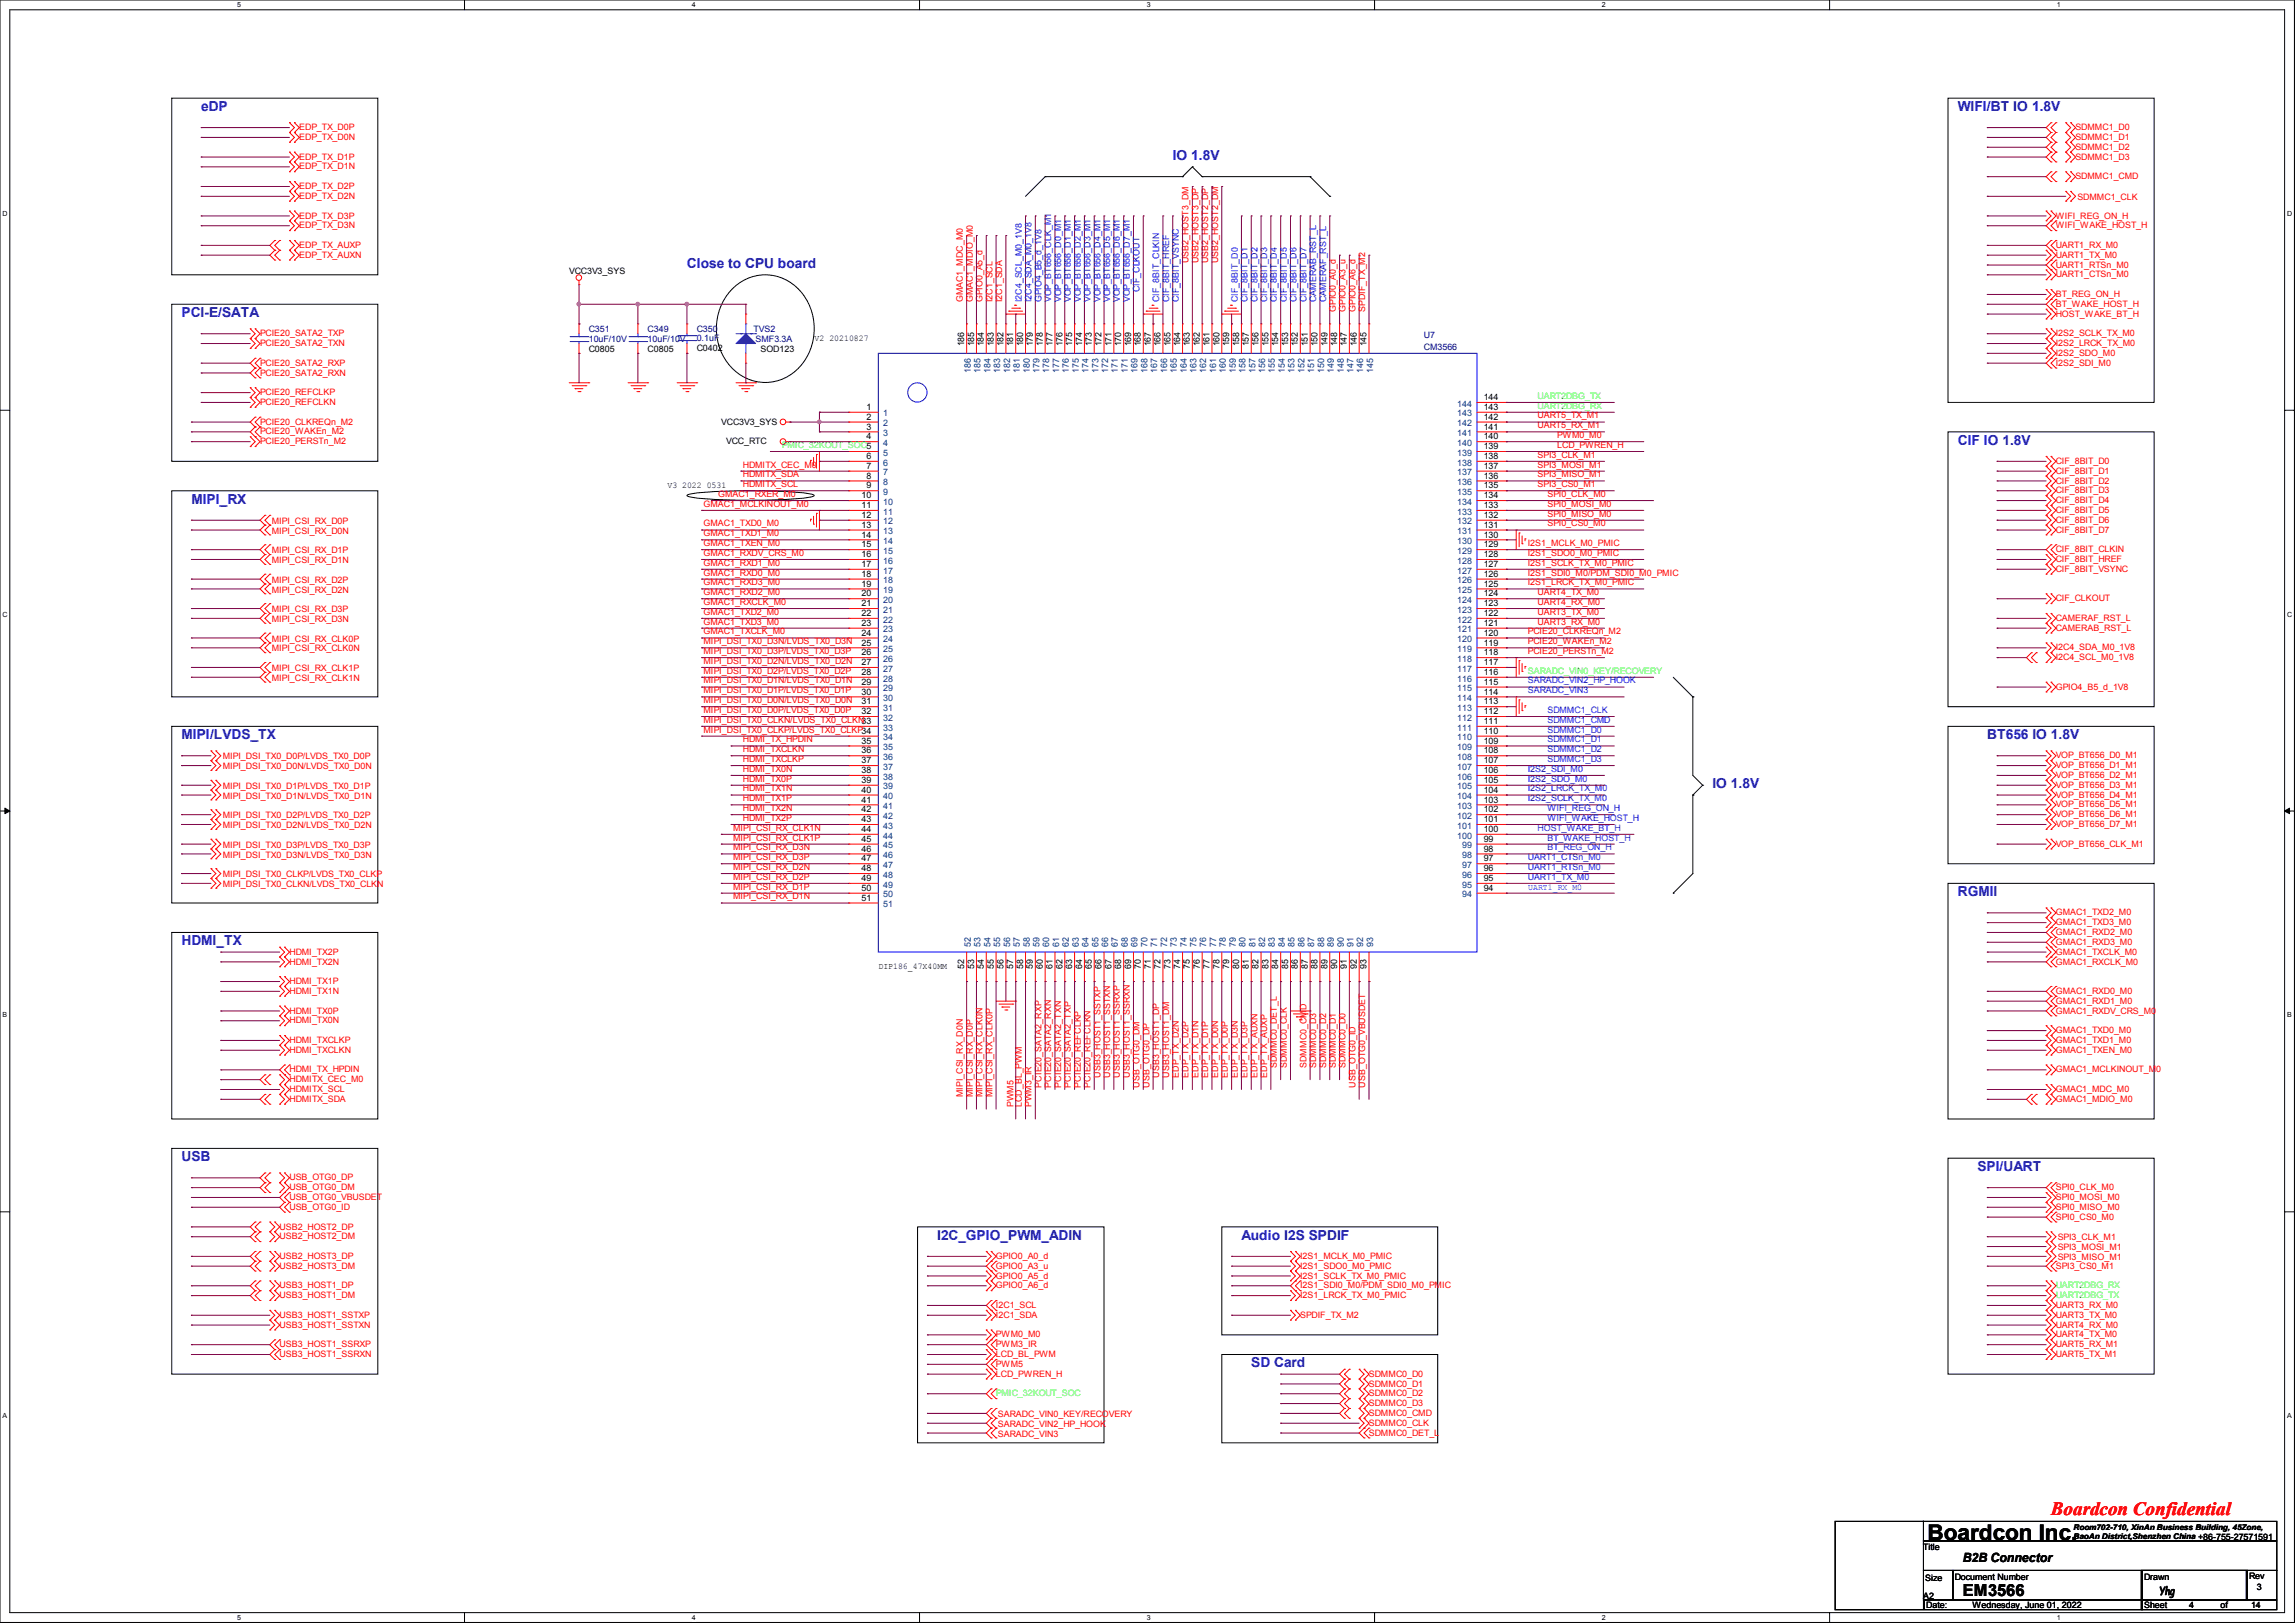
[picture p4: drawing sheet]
<svg xmlns="http://www.w3.org/2000/svg" width="297mm" height="210mm" viewBox="0 0 297 210" stroke-linecap="round" stroke-linejoin="round" font-family="sans-serif">
<defs><g id="words">
<text font-size="2.8" x="249.4" y="199.2">Boardcon Inc.</text>
<text font-size="2.4" fill="#f00" x="265.4" y="196">Boardcon Confidential</text>
<text font-size="2.2" x="254" y="206.5">EM3566</text>
<g font-size="1.8" fill="#00f">
<text x="26" y="14.4">eDP</text>
<text x="253.4" y="14.4">WIFI/BT IO 1.8V</text>
<text x="151.8" y="20.7">IO 1.8V</text>
<text x="88.9" y="34.7">Close to CPU board</text>
<text x="23.5" y="41">PCI-E/SATA</text>
<text x="253.4" y="57.5">CIF IO 1.8V</text>
<text x="24.8" y="65.2">MIPI_RX</text>
<text x="23.5" y="95.6">MIPI/LVDS_TX</text>
<text x="257.2" y="95.6">BT656 IO 1.8V</text>
<text x="221.6" y="102">IO 1.8V</text>
<text x="253.4" y="116">RGMII</text>
<text x="23.5" y="122.3">HDMI_TX</text>
<text x="23.5" y="150.2">USB</text>
<text x="255.9" y="151.5">SPI/UART</text>
<text x="121.3" y="160.4">I2C_GPIO_PWM_ADIN</text>
<text x="160.7" y="160.4">Audio I2S SPDIF</text>
<text x="161.9" y="176.9">SD Card</text>
</g>
<text font-size="1.7" x="254" y="202.1">B2B Connector</text>
<text font-size="1.5" x="279.4" y="206.4">Yhg</text>
<g font-size="1.2" fill="#f00">
<text x="153.8" y="34" transform="rotate(-90 153.8 34)">USB2_HOST3_DM</text>
<text x="155.1" y="34" transform="rotate(-90 155.1 34)">USB2_HOST3_DP</text>
<text x="156.4" y="34" transform="rotate(-90 156.4 34)">USB2_HOST2_DP</text>
<text x="157.6" y="34" transform="rotate(-90 157.6 34)">USB2_HOST2_DM</text>
<text x="124.6" y="39.1" transform="rotate(-90 124.6 39.1)">GMAC1_MDC_M0</text>
<text x="125.9" y="39.1" transform="rotate(-90 125.9 39.1)">GMAC1_MDIO_M0</text>
<text x="127.2" y="39.1" transform="rotate(-90 127.2 39.1)">GPIO0_A5_d</text>
<text x="128.4" y="39.1" transform="rotate(-90 128.4 39.1)">I2C1_SCL</text>
<text x="129.7" y="39.1" transform="rotate(-90 129.7 39.1)">I2C1_SDA</text>
<text x="172.9" y="40.4" transform="rotate(-90 172.9 40.4)">GPIO0_A0_d</text>
<text x="174.1" y="40.4" transform="rotate(-90 174.1 40.4)">GPIO0_A3_u</text>
<text x="175.4" y="40.4" transform="rotate(-90 175.4 40.4)">GPIO0_A6_d</text>
<text x="176.7" y="40.4" transform="rotate(-90 176.7 40.4)">SPDIF_TX_M2</text>
<text x="124.6" y="142" transform="rotate(-90 124.6 142)">MIPI_CSI_RX_D0N</text>
<text x="125.9" y="142" transform="rotate(-90 125.9 142)">MIPI_CSI_RX_D0P</text>
<text x="127.2" y="142" transform="rotate(-90 127.2 142)">MIPI_CSI_RX_CLK0N</text>
<text x="128.4" y="142" transform="rotate(-90 128.4 142)">MIPI_CSI_RX_CLK0P</text>
<text x="131.2" y="143.3" transform="rotate(-90 131.2 143.3)">PWM5</text>
<text x="132.2" y="143.3" transform="rotate(-90 132.2 143.3)">LCD_BL_PWM</text>
<text x="133.5" y="143.3" transform="rotate(-90 133.5 143.3)">PWM3_IR</text>
<text x="134.8" y="140.7" transform="rotate(-90 134.8 140.7)">PCIE20_SATA2_RXP</text>
<text x="136" y="140.7" transform="rotate(-90 136 140.7)">PCIE20_SATA2_RXN</text>
<text x="137.3" y="140.7" transform="rotate(-90 137.3 140.7)">PCIE20_SATA2_TXN</text>
<text x="138.6" y="140.7" transform="rotate(-90 138.6 140.7)">PCIE20_SATA2_TXP</text>
<text x="139.9" y="140.7" transform="rotate(-90 139.9 140.7)">PCIE20_REFCLKP</text>
<text x="141.1" y="140.7" transform="rotate(-90 141.1 140.7)">PCIE20_REFCLKN</text>
<text x="142.4" y="139.4" transform="rotate(-90 142.4 139.4)">USB3_HOST1_SSTXP</text>
<text x="143.7" y="139.4" transform="rotate(-90 143.7 139.4)">USB3_HOST1_SSTXN</text>
<text x="144.9" y="139.4" transform="rotate(-90 144.9 139.4)">USB3_HOST1_SSRXP</text>
<text x="146.2" y="139.4" transform="rotate(-90 146.2 139.4)">USB3_HOST1_SSRXN</text>
<text x="147.5" y="140.7" transform="rotate(-90 147.5 140.7)">USB_OTG0_DM</text>
<text x="148.7" y="140.7" transform="rotate(-90 148.7 140.7)">USB_OTG0_DP</text>
<text x="150" y="139.4" transform="rotate(-90 150 139.4)">USB3_HOST1_DP</text>
<text x="151.3" y="139.4" transform="rotate(-90 151.3 139.4)">USB3_HOST1_DM</text>
<text x="152.6" y="139.4" transform="rotate(-90 152.6 139.4)">EDP_TX_D2N</text>
<text x="153.8" y="139.4" transform="rotate(-90 153.8 139.4)">EDP_TX_D2P</text>
<text x="155.1" y="139.4" transform="rotate(-90 155.1 139.4)">EDP_TX_D1N</text>
<text x="156.4" y="139.4" transform="rotate(-90 156.4 139.4)">EDP_TX_D1P</text>
<text x="157.6" y="139.4" transform="rotate(-90 157.6 139.4)">EDP_TX_D0N</text>
<text x="158.9" y="139.4" transform="rotate(-90 158.9 139.4)">EDP_TX_D0P</text>
<text x="160.2" y="139.4" transform="rotate(-90 160.2 139.4)">EDP_TX_D3N</text>
<text x="161.4" y="139.4" transform="rotate(-90 161.4 139.4)">EDP_TX_D3P</text>
<text x="162.7" y="139.4" transform="rotate(-90 162.7 139.4)">EDP_TX_AUXN</text>
<text x="164" y="139.4" transform="rotate(-90 164 139.4)">EDP_TX_AUXP</text>
<text x="165.3" y="138.2" transform="rotate(-90 165.3 138.2)">SDMMC0_DET_L</text>
<text x="166.5" y="138.2" transform="rotate(-90 166.5 138.2)">SDMMC0_CLK</text>
<text x="169.1" y="138.2" transform="rotate(-90 169.1 138.2)">SDMMC0_CMD</text>
<text x="170.3" y="138.2" transform="rotate(-90 170.3 138.2)">SDMMC0_D3</text>
<text x="171.6" y="138.2" transform="rotate(-90 171.6 138.2)">SDMMC0_D2</text>
<text x="172.9" y="138.2" transform="rotate(-90 172.9 138.2)">SDMMC0_D1</text>
<text x="174.1" y="138.2" transform="rotate(-90 174.1 138.2)">SDMMC0_D0</text>
<text x="175.4" y="140.7" transform="rotate(-90 175.4 140.7)">USB_OTG0_ID</text>
<text x="176.7" y="140.7" transform="rotate(-90 176.7 140.7)">USB_OTG0_VBUSDET</text>
</g>
<g font-size="1.2" fill="#00f">
<text x="132.2" y="39.1" transform="rotate(-90 132.2 39.1)">I2C4_SCL_M0_1V8</text>
<text x="133.5" y="39.1" transform="rotate(-90 133.5 39.1)">I2C4_SDA_M0_1V8</text>
<text x="134.8" y="39.1" transform="rotate(-90 134.8 39.1)">GPIO4_B5_d_1V8</text>
<text x="136" y="39.1" transform="rotate(-90 136 39.1)">VOP_BT656_CLK_M1</text>
<text x="137.3" y="39.1" transform="rotate(-90 137.3 39.1)">VOP_BT656_D0_M1</text>
<text x="138.6" y="39.1" transform="rotate(-90 138.6 39.1)">VOP_BT656_D1_M1</text>
<text x="139.9" y="39.1" transform="rotate(-90 139.9 39.1)">VOP_BT656_D2_M1</text>
<text x="141.1" y="39.1" transform="rotate(-90 141.1 39.1)">VOP_BT656_D3_M1</text>
<text x="142.4" y="39.1" transform="rotate(-90 142.4 39.1)">VOP_BT656_D4_M1</text>
<text x="143.7" y="39.1" transform="rotate(-90 143.7 39.1)">VOP_BT656_D5_M1</text>
<text x="144.9" y="39.1" transform="rotate(-90 144.9 39.1)">VOP_BT656_D6_M1</text>
<text x="146.2" y="39.1" transform="rotate(-90 146.2 39.1)">VOP_BT656_D7_M1</text>
<text x="147.5" y="37.8" transform="rotate(-90 147.5 37.8)">CIF_CLKOUT</text>
<text x="150" y="39.1" transform="rotate(-90 150 39.1)">CIF_8BIT_CLKIN</text>
<text x="151.3" y="39.1" transform="rotate(-90 151.3 39.1)">CIF_8BIT_HREF</text>
<text x="152.6" y="39.1" transform="rotate(-90 152.6 39.1)">CIF_8BIT_VSYNC</text>
<text x="160.2" y="39.1" transform="rotate(-90 160.2 39.1)">CIF_8BIT_D0</text>
<text x="161.4" y="39.1" transform="rotate(-90 161.4 39.1)">CIF_8BIT_D1</text>
<text x="162.7" y="39.1" transform="rotate(-90 162.7 39.1)">CIF_8BIT_D2</text>
<text x="164" y="39.1" transform="rotate(-90 164 39.1)">CIF_8BIT_D3</text>
<text x="165.3" y="39.1" transform="rotate(-90 165.3 39.1)">CIF_8BIT_D4</text>
<text x="166.5" y="39.1" transform="rotate(-90 166.5 39.1)">CIF_8BIT_D5</text>
<text x="167.8" y="39.1" transform="rotate(-90 167.8 39.1)">CIF_8BIT_D6</text>
<text x="169.1" y="39.1" transform="rotate(-90 169.1 39.1)">CIF_8BIT_D7</text>
<text x="170.3" y="39.1" transform="rotate(-90 170.3 39.1)">CAMERAB_RST_L</text>
<text x="171.6" y="39.1" transform="rotate(-90 171.6 39.1)">CAMERAF_RST_L</text>
</g>
<g font-size="1.2">
<text x="124.8" y="44.8" transform="rotate(-90 124.8 44.8)">186</text>
<text x="126.1" y="44.8" transform="rotate(-90 126.1 44.8)">185</text>
<text x="127.3" y="44.8" transform="rotate(-90 127.3 44.8)">184</text>
<text x="128.6" y="44.8" transform="rotate(-90 128.6 44.8)">183</text>
<text x="129.9" y="44.8" transform="rotate(-90 129.9 44.8)">182</text>
<text x="131.1" y="44.8" transform="rotate(-90 131.1 44.8)">181</text>
<text x="132.4" y="44.8" transform="rotate(-90 132.4 44.8)">180</text>
<text x="133.7" y="44.8" transform="rotate(-90 133.7 44.8)">179</text>
<text x="134.9" y="44.8" transform="rotate(-90 134.9 44.8)">178</text>
<text x="136.2" y="44.8" transform="rotate(-90 136.2 44.8)">177</text>
<text x="137.5" y="44.8" transform="rotate(-90 137.5 44.8)">176</text>
<text x="138.8" y="44.8" transform="rotate(-90 138.8 44.8)">175</text>
<text x="140" y="44.8" transform="rotate(-90 140 44.8)">174</text>
<text x="141.3" y="44.8" transform="rotate(-90 141.3 44.8)">173</text>
<text x="142.6" y="44.8" transform="rotate(-90 142.6 44.8)">172</text>
<text x="143.8" y="44.8" transform="rotate(-90 143.8 44.8)">171</text>
<text x="145.1" y="44.8" transform="rotate(-90 145.1 44.8)">170</text>
<text x="146.4" y="44.8" transform="rotate(-90 146.4 44.8)">169</text>
<text x="147.6" y="44.8" transform="rotate(-90 147.6 44.8)">168</text>
<text x="148.9" y="44.8" transform="rotate(-90 148.9 44.8)">167</text>
<text x="150.2" y="44.8" transform="rotate(-90 150.2 44.8)">166</text>
<text x="151.5" y="44.8" transform="rotate(-90 151.5 44.8)">165</text>
<text x="152.7" y="44.8" transform="rotate(-90 152.7 44.8)">164</text>
<text x="154" y="44.8" transform="rotate(-90 154 44.8)">163</text>
<text x="155.3" y="44.8" transform="rotate(-90 155.3 44.8)">162</text>
<text x="156.5" y="44.8" transform="rotate(-90 156.5 44.8)">161</text>
<text x="157.8" y="44.8" transform="rotate(-90 157.8 44.8)">160</text>
<text x="159.1" y="44.8" transform="rotate(-90 159.1 44.8)">159</text>
<text x="160.3" y="44.8" transform="rotate(-90 160.3 44.8)">158</text>
<text x="161.6" y="44.8" transform="rotate(-90 161.6 44.8)">157</text>
<text x="162.9" y="44.8" transform="rotate(-90 162.9 44.8)">156</text>
<text x="164.2" y="44.8" transform="rotate(-90 164.2 44.8)">155</text>
<text x="165.4" y="44.8" transform="rotate(-90 165.4 44.8)">154</text>
<text x="166.7" y="44.8" transform="rotate(-90 166.7 44.8)">153</text>
<text x="168" y="44.8" transform="rotate(-90 168 44.8)">152</text>
<text x="169.2" y="44.8" transform="rotate(-90 169.2 44.8)">151</text>
<text x="170.5" y="44.8" transform="rotate(-90 170.5 44.8)">150</text>
<text x="171.8" y="44.8" transform="rotate(-90 171.8 44.8)">149</text>
<text x="173" y="44.8" transform="rotate(-90 173 44.8)">148</text>
<text x="174.3" y="44.8" transform="rotate(-90 174.3 44.8)">147</text>
<text x="175.6" y="44.8" transform="rotate(-90 175.6 44.8)">146</text>
<text x="176.9" y="44.8" transform="rotate(-90 176.9 44.8)">145</text>
<text x="124.8" y="125.3" transform="rotate(-90 124.8 125.3)">52</text>
<text x="126.1" y="125.3" transform="rotate(-90 126.1 125.3)">53</text>
<text x="127.3" y="125.3" transform="rotate(-90 127.3 125.3)">54</text>
<text x="128.6" y="125.3" transform="rotate(-90 128.6 125.3)">55</text>
<text x="129.9" y="125.3" transform="rotate(-90 129.9 125.3)">56</text>
<text x="131.1" y="125.3" transform="rotate(-90 131.1 125.3)">57</text>
<text x="132.4" y="125.3" transform="rotate(-90 132.4 125.3)">58</text>
<text x="133.7" y="125.3" transform="rotate(-90 133.7 125.3)">59</text>
<text x="134.9" y="125.3" transform="rotate(-90 134.9 125.3)">60</text>
<text x="136.2" y="125.3" transform="rotate(-90 136.2 125.3)">61</text>
<text x="137.5" y="125.3" transform="rotate(-90 137.5 125.3)">62</text>
<text x="138.8" y="125.3" transform="rotate(-90 138.8 125.3)">63</text>
<text x="140" y="125.3" transform="rotate(-90 140 125.3)">64</text>
<text x="141.3" y="125.3" transform="rotate(-90 141.3 125.3)">65</text>
<text x="142.6" y="125.3" transform="rotate(-90 142.6 125.3)">66</text>
<text x="143.8" y="125.3" transform="rotate(-90 143.8 125.3)">67</text>
<text x="145.1" y="125.3" transform="rotate(-90 145.1 125.3)">68</text>
<text x="146.4" y="125.3" transform="rotate(-90 146.4 125.3)">69</text>
<text x="147.6" y="125.3" transform="rotate(-90 147.6 125.3)">70</text>
<text x="148.9" y="125.3" transform="rotate(-90 148.9 125.3)">71</text>
<text x="150.2" y="125.3" transform="rotate(-90 150.2 125.3)">72</text>
<text x="151.5" y="125.3" transform="rotate(-90 151.5 125.3)">73</text>
<text x="152.7" y="125.3" transform="rotate(-90 152.7 125.3)">74</text>
<text x="154" y="125.3" transform="rotate(-90 154 125.3)">75</text>
<text x="155.3" y="125.3" transform="rotate(-90 155.3 125.3)">76</text>
<text x="156.5" y="125.3" transform="rotate(-90 156.5 125.3)">77</text>
<text x="157.8" y="125.3" transform="rotate(-90 157.8 125.3)">78</text>
<text x="159.1" y="125.3" transform="rotate(-90 159.1 125.3)">79</text>
<text x="160.3" y="125.3" transform="rotate(-90 160.3 125.3)">80</text>
<text x="161.6" y="125.3" transform="rotate(-90 161.6 125.3)">81</text>
<text x="162.9" y="125.3" transform="rotate(-90 162.9 125.3)">82</text>
<text x="164.2" y="125.3" transform="rotate(-90 164.2 125.3)">83</text>
<text x="165.4" y="125.3" transform="rotate(-90 165.4 125.3)">84</text>
<text x="166.7" y="125.3" transform="rotate(-90 166.7 125.3)">85</text>
<text x="168" y="125.3" transform="rotate(-90 168 125.3)">86</text>
<text x="169.2" y="125.3" transform="rotate(-90 169.2 125.3)">87</text>
<text x="170.5" y="125.3" transform="rotate(-90 170.5 125.3)">88</text>
<text x="171.8" y="125.3" transform="rotate(-90 171.8 125.3)">89</text>
<text x="173" y="125.3" transform="rotate(-90 173 125.3)">90</text>
<text x="174.3" y="125.3" transform="rotate(-90 174.3 125.3)">91</text>
<text x="175.6" y="125.3" transform="rotate(-90 175.6 125.3)">92</text>
<text x="176.9" y="125.3" transform="rotate(-90 176.9 125.3)">93</text>
</g>
<g font-size="1.2" fill="#004080">
<text x="125.6" y="48.3" transform="rotate(-90 125.6 48.3)">186</text>
<text x="126.9" y="48.3" transform="rotate(-90 126.9 48.3)">185</text>
<text x="128.2" y="48.3" transform="rotate(-90 128.2 48.3)">184</text>
<text x="129.4" y="48.3" transform="rotate(-90 129.4 48.3)">183</text>
<text x="130.7" y="48.3" transform="rotate(-90 130.7 48.3)">182</text>
<text x="132" y="48.3" transform="rotate(-90 132 48.3)">181</text>
<text x="133.3" y="48.3" transform="rotate(-90 133.3 48.3)">180</text>
<text x="134.5" y="48.3" transform="rotate(-90 134.5 48.3)">179</text>
<text x="135.8" y="48.3" transform="rotate(-90 135.8 48.3)">178</text>
<text x="137.1" y="48.3" transform="rotate(-90 137.1 48.3)">177</text>
<text x="138.3" y="48.3" transform="rotate(-90 138.3 48.3)">176</text>
<text x="139.6" y="48.3" transform="rotate(-90 139.6 48.3)">175</text>
<text x="140.9" y="48.3" transform="rotate(-90 140.9 48.3)">174</text>
<text x="142.1" y="48.3" transform="rotate(-90 142.1 48.3)">173</text>
<text x="143.4" y="48.3" transform="rotate(-90 143.4 48.3)">172</text>
<text x="144.7" y="48.3" transform="rotate(-90 144.7 48.3)">171</text>
<text x="146" y="48.3" transform="rotate(-90 146 48.3)">171</text>
<text x="147.2" y="48.3" transform="rotate(-90 147.2 48.3)">169</text>
<text x="148.5" y="48.3" transform="rotate(-90 148.5 48.3)">168</text>
<text x="149.8" y="48.3" transform="rotate(-90 149.8 48.3)">167</text>
<text x="151" y="48.3" transform="rotate(-90 151 48.3)">166</text>
<text x="152.3" y="48.3" transform="rotate(-90 152.3 48.3)">165</text>
<text x="153.6" y="48.3" transform="rotate(-90 153.6 48.3)">164</text>
<text x="154.8" y="48.3" transform="rotate(-90 154.8 48.3)">163</text>
<text x="156.1" y="48.3" transform="rotate(-90 156.1 48.3)">162</text>
<text x="157.4" y="48.3" transform="rotate(-90 157.4 48.3)">161</text>
<text x="158.7" y="48.3" transform="rotate(-90 158.7 48.3)">160</text>
<text x="159.9" y="48.3" transform="rotate(-90 159.9 48.3)">159</text>
<text x="161.2" y="48.3" transform="rotate(-90 161.2 48.3)">158</text>
<text x="162.5" y="48.3" transform="rotate(-90 162.5 48.3)">157</text>
<text x="163.7" y="48.3" transform="rotate(-90 163.7 48.3)">156</text>
<text x="165" y="48.3" transform="rotate(-90 165 48.3)">155</text>
<text x="166.3" y="48.3" transform="rotate(-90 166.3 48.3)">154</text>
<text x="167.5" y="48.3" transform="rotate(-90 167.5 48.3)">153</text>
<text x="168.8" y="48.3" transform="rotate(-90 168.8 48.3)">152</text>
<text x="170.1" y="48.3" transform="rotate(-90 170.1 48.3)">151</text>
<text x="171.3" y="48.3" transform="rotate(-90 171.3 48.3)">150</text>
<text x="172.6" y="48.3" transform="rotate(-90 172.6 48.3)">149</text>
<text x="173.9" y="48.3" transform="rotate(-90 173.9 48.3)">148</text>
<text x="175.2" y="48.3" transform="rotate(-90 175.2 48.3)">147</text>
<text x="176.4" y="48.3" transform="rotate(-90 176.4 48.3)">146</text>
<text x="177.7" y="48.3" transform="rotate(-90 177.7 48.3)">145</text>
<text x="125.6" y="122.6" transform="rotate(-90 125.6 122.6)">52</text>
<text x="126.9" y="122.6" transform="rotate(-90 126.9 122.6)">53</text>
<text x="128.2" y="122.6" transform="rotate(-90 128.2 122.6)">54</text>
<text x="129.4" y="122.6" transform="rotate(-90 129.4 122.6)">55</text>
<text x="130.7" y="122.6" transform="rotate(-90 130.7 122.6)">56</text>
<text x="132" y="122.6" transform="rotate(-90 132 122.6)">57</text>
<text x="133.3" y="122.6" transform="rotate(-90 133.3 122.6)">58</text>
<text x="134.5" y="122.6" transform="rotate(-90 134.5 122.6)">59</text>
<text x="135.8" y="122.6" transform="rotate(-90 135.8 122.6)">60</text>
<text x="137.1" y="122.6" transform="rotate(-90 137.1 122.6)">61</text>
<text x="138.3" y="122.6" transform="rotate(-90 138.3 122.6)">62</text>
<text x="139.6" y="122.6" transform="rotate(-90 139.6 122.6)">63</text>
<text x="140.9" y="122.6" transform="rotate(-90 140.9 122.6)">64</text>
<text x="142.1" y="122.6" transform="rotate(-90 142.1 122.6)">65</text>
<text x="143.4" y="122.6" transform="rotate(-90 143.4 122.6)">66</text>
<text x="144.7" y="122.6" transform="rotate(-90 144.7 122.6)">67</text>
<text x="146" y="122.6" transform="rotate(-90 146 122.6)">68</text>
<text x="147.2" y="122.6" transform="rotate(-90 147.2 122.6)">69</text>
<text x="148.5" y="122.6" transform="rotate(-90 148.5 122.6)">70</text>
<text x="149.8" y="122.6" transform="rotate(-90 149.8 122.6)">71</text>
<text x="151" y="122.6" transform="rotate(-90 151 122.6)">72</text>
<text x="152.3" y="122.6" transform="rotate(-90 152.3 122.6)">73</text>
<text x="153.6" y="122.6" transform="rotate(-90 153.6 122.6)">74</text>
<text x="154.8" y="122.6" transform="rotate(-90 154.8 122.6)">75</text>
<text x="156.1" y="122.6" transform="rotate(-90 156.1 122.6)">76</text>
<text x="157.4" y="122.6" transform="rotate(-90 157.4 122.6)">77</text>
<text x="158.7" y="122.6" transform="rotate(-90 158.7 122.6)">78</text>
<text x="159.9" y="122.6" transform="rotate(-90 159.9 122.6)">79</text>
<text x="161.2" y="122.6" transform="rotate(-90 161.2 122.6)">80</text>
<text x="162.5" y="122.6" transform="rotate(-90 162.5 122.6)">81</text>
<text x="163.7" y="122.6" transform="rotate(-90 163.7 122.6)">82</text>
<text x="165" y="122.6" transform="rotate(-90 165 122.6)">83</text>
<text x="166.3" y="122.6" transform="rotate(-90 166.3 122.6)">84</text>
<text x="167.5" y="122.6" transform="rotate(-90 167.5 122.6)">85</text>
<text x="168.8" y="122.6" transform="rotate(-90 168.8 122.6)">86</text>
<text x="170.1" y="122.6" transform="rotate(-90 170.1 122.6)">87</text>
<text x="171.3" y="122.6" transform="rotate(-90 171.3 122.6)">88</text>
<text x="172.6" y="122.6" transform="rotate(-90 172.6 122.6)">89</text>
<text x="173.9" y="122.6" transform="rotate(-90 173.9 122.6)">90</text>
<text x="175.2" y="122.6" transform="rotate(-90 175.2 122.6)">91</text>
<text x="176.4" y="122.6" transform="rotate(-90 176.4 122.6)">92</text>
<text x="177.7" y="122.6" transform="rotate(-90 177.7 122.6)">93</text>
</g>
<g font-size="1.1" fill="#f00">
<text x="38.7" y="16.8">EDP_TX_D0P</text>
<text x="268.6" y="16.8">SDMMC1_D0</text>
<text x="38.7" y="18.1">EDP_TX_D0N</text>
<text x="38.7" y="20.7">EDP_TX_D1P</text>
<text x="38.7" y="21.9">EDP_TX_D1N</text>
<text x="268.6" y="18.1">SDMMC1_D1</text>
<text x="268.6" y="19.4">SDMMC1_D2</text>
<text x="268.6" y="20.7">SDMMC1_D3</text>
<text x="268.6" y="23.2">SDMMC1_CMD</text>
<text x="38.7" y="24.5">EDP_TX_D2P</text>
<text x="38.7" y="25.7">EDP_TX_D2N</text>
<text x="38.7" y="28.3">EDP_TX_D3P</text>
<text x="38.7" y="29.5">EDP_TX_D3N</text>
<text x="266" y="28.3">WIFI_REG_ON_H</text>
<text x="266" y="29.5">WIFI_WAKE_HOST_H</text>
<text x="268.8" y="25.9">SDMMC1_CLK</text>
<text x="38.7" y="32.1">EDP_TX_AUXP</text>
<text x="38.7" y="33.4">EDP_TX_AUXN</text>
<text x="266" y="32.1">UART1_RX_M0</text>
<text x="266" y="33.4">UART1_TX_M0</text>
<text x="266" y="34.6">UART1_RTSn_M0</text>
<text x="266" y="35.9">UART1_CTSn_M0</text>
<text x="266" y="38.4">BT_REG_ON_H</text>
<text x="266" y="39.7">BT_WAKE_HOST_H</text>
<text x="266" y="41">HOST_WAKE_BT_H</text>
<text x="33.7" y="43.5">PCIE20_SATA2_TXP</text>
<text x="33.7" y="44.8">PCIE20_SATA2_TXN</text>
<text x="33.7" y="47.3">PCIE20_SATA2_RXP</text>
<text x="266" y="43.5">I2S2_SCLK_TX_M0</text>
<text x="266" y="44.8">I2S2_LRCK_TX_M0</text>
<text x="266" y="46.1">I2S2_SDO_M0</text>
<text x="266" y="47.3">I2S2_SDI_M0</text>
<text x="33.7" y="48.6">PCIE20_SATA2_RXN</text>
<text x="33.7" y="51.1">PCIE20_REFCLKP</text>
<text x="33.7" y="52.4">PCIE20_REFCLKN</text>
<text x="33.7" y="54.9">PCIE20_CLKREQn_M2</text>
<text x="33.7" y="56.2">PCIE20_WAKEn_M2</text>
<text x="33.7" y="57.5">PCIE20_PERSTn_M2</text>
<text x="199" y="55.4">UART5_RX_M1</text>
<text x="199" y="54.1">UART5_TX_M1</text>
<text x="199" y="59.2">SPI3_CLK_M1</text>
<text x="201.5" y="58">LCD_PWREN_H</text>
<text x="201.5" y="56.7">PWM0_M0</text>
<text x="91.1" y="65.6">GMAC1_MCLKINOUT_M0</text>
<text x="93" y="64.3">GMAC1_RXER_M0</text>
<text x="96.1" y="60.5">HDMITX_CEC_M0</text>
<text x="96.1" y="61.8">HDMITX_SDA</text>
<text x="96.1" y="63">HDMITX_SCL</text>
<text x="199" y="60.5">SPI3_MOSI_M1</text>
<text x="199" y="61.8">SPI3_MISO_M1</text>
<text x="199" y="63">SPI3_CS0_M1</text>
<text x="200.3" y="64.3">SPI0_CLK_M0</text>
<text x="200.3" y="65.6">SPI0_MOSI_M0</text>
<text x="266" y="60">CIF_8BIT_D0</text>
<text x="266" y="61.3">CIF_8BIT_D1</text>
<text x="266" y="62.6">CIF_8BIT_D2</text>
<text x="266" y="63.8">CIF_8BIT_D3</text>
<text x="266" y="65.1">CIF_8BIT_D4</text>
<text x="35.2" y="67.8">MIPI_CSI_RX_D0P</text>
<text x="35.2" y="69">MIPI_CSI_RX_D0N</text>
<text x="35.2" y="71.6">MIPI_CSI_RX_D1P</text>
<text x="91.1" y="68.1">GMAC1_TXD0_M0</text>
<text x="91.1" y="69.4">GMAC1_TXD1_M0</text>
<text x="91.1" y="70.7">GMAC1_TXEN_M0</text>
<text x="91.1" y="71.9">GMAC1_RXDV_CRS_M0</text>
<text x="197.7" y="70.7">I2S1_MCLK_M0_PMIC</text>
<text x="197.7" y="71.9">I2S1_SDO0_M0_PMIC</text>
<text x="200.3" y="66.8">SPI0_MISO_M0</text>
<text x="200.3" y="68.1">SPI0_CS0_M0</text>
<text x="266" y="66.4">CIF_8BIT_D5</text>
<text x="266" y="67.6">CIF_8BIT_D6</text>
<text x="266" y="68.9">CIF_8BIT_D7</text>
<text x="266" y="71.5">CIF_8BIT_CLKIN</text>
<text x="35.2" y="72.9">MIPI_CSI_RX_D1N</text>
<text x="35.2" y="75.4">MIPI_CSI_RX_D2P</text>
<text x="35.2" y="76.7">MIPI_CSI_RX_D2N</text>
<text x="91.1" y="73.2">GMAC1_RXD1_M0</text>
<text x="91.1" y="74.5">GMAC1_RXD0_M0</text>
<text x="91.1" y="75.7">GMAC1_RXD3_M0</text>
<text x="91.1" y="77">GMAC1_RXD2_M0</text>
<text x="197.7" y="73.2">I2S1_SCLK_TX_M0_PMIC</text>
<text x="197.7" y="74.5">I2S1_SDI0_M0/PDM_SDI0_M0_PMIC</text>
<text x="197.7" y="75.7">I2S1_LRCK_TX_M0_PMIC</text>
<text x="199" y="77">UART4_TX_M0</text>
<text x="266" y="72.7">CIF_8BIT_HREF</text>
<text x="266" y="74">CIF_8BIT_VSYNC</text>
<text x="266" y="77.8">CIF_CLKOUT</text>
<text x="35.2" y="79.2">MIPI_CSI_RX_D3P</text>
<text x="35.2" y="80.5">MIPI_CSI_RX_D3N</text>
<text x="35.2" y="83">MIPI_CSI_RX_CLK0P</text>
<text x="91.1" y="78.3">GMAC1_RXCLK_M0</text>
<text x="91.1" y="79.5">GMAC1_TXD2_M0</text>
<text x="91.1" y="80.8">GMAC1_TXD3_M0</text>
<text x="91.1" y="82.1">GMAC1_TXCLK_M0</text>
<text x="91.1" y="83.4">MIPI_DSI_TX0_D3N/LVDS_TX0_D3N</text>
<text x="197.7" y="83.4">PCIE20_WAKEn_M2</text>
<text x="197.7" y="82.1">PCIE20_CLKREQn_M2</text>
<text x="199" y="78.3">UART4_RX_M0</text>
<text x="199" y="79.5">UART3_TX_M0</text>
<text x="199" y="80.8">UART3_RX_M0</text>
<text x="266" y="80.3">CAMERAF_RST_L</text>
<text x="266" y="81.6">CAMERAB_RST_L</text>
<text x="35.2" y="84.3">MIPI_CSI_RX_CLK0N</text>
<text x="35.2" y="86.8">MIPI_CSI_RX_CLK1P</text>
<text x="35.2" y="88.1">MIPI_CSI_RX_CLK1N</text>
<text x="91.1" y="84.6">MIPI_DSI_TX0_D3P/LVDS_TX0_D3P</text>
<text x="91.1" y="85.9">MIPI_DSI_TX0_D2N/LVDS_TX0_D2N</text>
<text x="91.1" y="87.2">MIPI_DSI_TX0_D2P/LVDS_TX0_D2P</text>
<text x="91.1" y="88.4">MIPI_DSI_TX0_D1N/LVDS_TX0_D1N</text>
<text x="91.1" y="89.7">MIPI_DSI_TX0_D1P/LVDS_TX0_D1P</text>
<text x="197.7" y="84.6">PCIE20_PERSTn_M2</text>
<text x="266" y="84.2">I2C4_SDA_M0_1V8</text>
<text x="266" y="85.4">I2C4_SCL_M0_1V8</text>
<text x="266" y="89.2">GPIO4_B5_d_1V8</text>
<text x="91.1" y="91">MIPI_DSI_TX0_D0N/LVDS_TX0_D0N</text>
<text x="91.1" y="92.2">MIPI_DSI_TX0_D0P/LVDS_TX0_D0P</text>
<text x="91.1" y="93.5">MIPI_DSI_TX0_CLKN/LVDS_TX0_CLKN33</text>
<text x="91.1" y="94.8">MIPI_DSI_TX0_CLKP/LVDS_TX0_CLKP34</text>
<text x="28.8" y="98.3">MIPI_DSI_TX0_D0P/LVDS_TX0_D0P</text>
<text x="28.8" y="99.5">MIPI_DSI_TX0_D0N/LVDS_TX0_D0N</text>
<text x="96.1" y="97.3">HDMI_TXCLKN</text>
<text x="96.1" y="98.6">HDMI_TXCLKP</text>
<text x="96.1" y="99.9">HDMI_TX0N</text>
<text x="96.1" y="101.1">HDMI_TX0P</text>
<text x="96.1" y="96.1">HDMI_TX_HPDIN</text>
<text x="266" y="98.1">VOP_BT656_D0_M1</text>
<text x="266" y="99.4">VOP_BT656_D1_M1</text>
<text x="266" y="100.7">VOP_BT656_D2_M1</text>
<text x="266" y="101.9">VOP_BT656_D3_M1</text>
<text x="28.8" y="102.1">MIPI_DSI_TX0_D1P/LVDS_TX0_D1P</text>
<text x="28.8" y="103.3">MIPI_DSI_TX0_D1N/LVDS_TX0_D1N</text>
<text x="28.8" y="105.9">MIPI_DSI_TX0_D2P/LVDS_TX0_D2P</text>
<text x="28.8" y="107.1">MIPI_DSI_TX0_D2N/LVDS_TX0_D2N</text>
<text x="94.9" y="107.5">MIPI_CSI_RX_CLK1N</text>
<text x="96.1" y="102.4">HDMI_TX1N</text>
<text x="96.1" y="103.7">HDMI_TX1P</text>
<text x="96.1" y="104.9">HDMI_TX2N</text>
<text x="96.1" y="106.2">HDMI_TX2P</text>
<text x="266" y="103.2">VOP_BT656_D4_M1</text>
<text x="266" y="104.5">VOP_BT656_D5_M1</text>
<text x="266" y="105.7">VOP_BT656_D6_M1</text>
<text x="266" y="107">VOP_BT656_D7_M1</text>
<text x="28.8" y="109.7">MIPI_DSI_TX0_D3P/LVDS_TX0_D3P</text>
<text x="28.8" y="111">MIPI_DSI_TX0_D3N/LVDS_TX0_D3N</text>
<text x="28.8" y="113.5">MIPI_DSI_TX0_CLKP/LVDS_TX0_CLKP</text>
<text x="94.9" y="110">MIPI_CSI_RX_D3N</text>
<text x="94.9" y="111.3">MIPI_CSI_RX_D3P</text>
<text x="94.9" y="112.6">MIPI_CSI_RX_D2N</text>
<text x="94.9" y="113.8">MIPI_CSI_RX_D2P</text>
<text x="94.9" y="108.8">MIPI_CSI_RX_CLK1P</text>
<text x="266" y="109.6">VOP_BT656_CLK_M1</text>
<text x="28.8" y="114.8">MIPI_DSI_TX0_CLKN/LVDS_TX0_CLKN</text>
<text x="94.9" y="115.1">MIPI_CSI_RX_D1P</text>
<text x="94.9" y="116.4">MIPI_CSI_RX_D1N</text>
<text x="266" y="118.4">GMAC1_TXD2_M0</text>
<text x="266" y="119.7">GMAC1_TXD3_M0</text>
<text x="37.5" y="123.5">HDMI_TX2P</text>
<text x="37.5" y="124.8">HDMI_TX2N</text>
<text x="266" y="121">GMAC1_RXD2_M0</text>
<text x="266" y="122.3">GMAC1_RXD3_M0</text>
<text x="266" y="123.5">GMAC1_TXCLK_M0</text>
<text x="266" y="124.8">GMAC1_RXCLK_M0</text>
<text x="37.5" y="127.3">HDMI_TX1P</text>
<text x="37.5" y="128.6">HDMI_TX1N</text>
<text x="37.5" y="131.1">HDMI_TX0P</text>
<text x="266" y="128.6">GMAC1_RXD0_M0</text>
<text x="266" y="129.9">GMAC1_RXD1_M0</text>
<text x="266" y="131.1">GMAC1_RXDV_CRS_M0</text>
<text x="37.5" y="132.4">HDMI_TX0N</text>
<text x="37.5" y="135">HDMI_TXCLKP</text>
<text x="37.5" y="136.2">HDMI_TXCLKN</text>
<text x="266" y="133.7">GMAC1_TXD0_M0</text>
<text x="266" y="135">GMAC1_TXD1_M0</text>
<text x="266" y="136.2">GMAC1_TXEN_M0</text>
<text x="37.5" y="138.8">HDMI_TX_HPDIN</text>
<text x="37.5" y="141.3">HDMITX_SCL</text>
<text x="37.5" y="142.6">HDMITX_SDA</text>
<text x="37.5" y="140">HDMITX_CEC_M0</text>
<text x="266" y="138.8">GMAC1_MCLKINOUT_M0</text>
<text x="266" y="141.3">GMAC1_MDC_M0</text>
<text x="266" y="142.6">GMAC1_MDIO_M0</text>
<text x="37.5" y="152.7">USB_OTG0_DP</text>
<text x="37.5" y="154">USB_OTG0_DM</text>
<text x="37.5" y="155.3">USB_OTG0_VBUSDET</text>
<text x="266" y="154">SPI0_CLK_M0</text>
<text x="266" y="155.3">SPI0_MOSI_M0</text>
<text x="36.2" y="159.1">USB2_HOST2_DP</text>
<text x="36.2" y="160.4">USB2_HOST2_DM</text>
<text x="37.5" y="156.5">USB_OTG0_ID</text>
<text x="266" y="156.5">SPI0_MISO_M0</text>
<text x="266" y="157.8">SPI0_CS0_M0</text>
<text x="266.3" y="160.5">SPI3_CLK_M1</text>
<text x="266.3" y="161.8">SPI3_MOSI_M1</text>
<text x="36.2" y="166.7">USB3_HOST1_DP</text>
<text x="36.2" y="168">USB3_HOST1_DM</text>
<text x="36.2" y="162.9">USB2_HOST3_DP</text>
<text x="36.2" y="164.2">USB2_HOST3_DM</text>
<text x="128.9" y="162.9">GPIO0_A0_d</text>
<text x="128.9" y="164.2">GPIO0_A3_u</text>
<text x="128.9" y="165.4">GPIO0_A5_d</text>
<text x="128.9" y="166.7">GPIO0_A6_d</text>
<text x="168.3" y="162.9">I2S1_MCLK_M0_PMIC</text>
<text x="168.3" y="165.4">I2S1_SCLK_TX_M0_PMIC</text>
<text x="168.3" y="168">I2S1_LRCK_TX_M0_PMIC</text>
<text x="168.3" y="164.2">I2S1_SDO0_M0_PMIC</text>
<text x="168.3" y="166.7">I2S1_SDI0_M0/PDM_SDI0_M0_PMIC</text>
<text x="266" y="164.2">SPI3_CS0_M1</text>
<text x="266.3" y="163">SPI3_MISO_M1</text>
<text x="36.2" y="170.5">USB3_HOST1_SSTXP</text>
<text x="36.2" y="171.8">USB3_HOST1_SSTXN</text>
<text x="128.9" y="169.2">I2C1_SCL</text>
<text x="128.9" y="170.5">I2C1_SDA</text>
<text x="128.9" y="173.1">PWM0_M0</text>
<text x="168.3" y="170.5">SPDIF_TX_M2</text>
<text x="266" y="169.2">UART3_RX_M0</text>
<text x="266" y="171.8">UART4_RX_M0</text>
<text x="266" y="173.1">UART4_TX_M0</text>
<text x="266" y="170.5">UART3_TX_M0</text>
<text x="36.2" y="174.3">USB3_HOST1_SSRXP</text>
<text x="36.2" y="175.6">USB3_HOST1_SSRXN</text>
<text x="128.9" y="174.3">PWM3_IR</text>
<text x="128.9" y="175.6">LCD_BL_PWM</text>
<text x="128.9" y="176.9">PWM5</text>
<text x="128.9" y="178.1">LCD_PWREN_H</text>
<text x="177.1" y="178.1">SDMMC0_D0</text>
<text x="177.1" y="179.4">SDMMC0_D1</text>
<text x="266" y="175.6">UART5_TX_M1</text>
<text x="266" y="174.3">UART5_RX_M1</text>
<text x="129.1" y="183.3">SARADC_VIN0_KEY/RECOVERY</text>
<text x="129.1" y="184.6">SARADC_VIN2_HP_HOOK</text>
<text x="129.1" y="185.9">SARADC_VIN3</text>
<text x="177.1" y="185.8">SDMMC0_DET_L</text>
<text x="177.1" y="180.7">SDMMC0_D2</text>
<text x="177.1" y="181.9">SDMMC0_D3</text>
<text x="177.1" y="183.2">SDMMC0_CMD</text>
<text x="177.1" y="184.5">SDMMC0_CLK</text>
</g>
<g font-size="1.1">
<text x="73.7" y="35.4">VCC3V3_SYS</text>
<text x="76.2" y="45.6">C0805</text>
<text x="83.8" y="45.6">C0805</text>
<text x="90.2" y="45.4">C0402</text>
<text x="98.4" y="45.6">SOD123</text>
<text x="105.4" y="44.2">V2 20210827</text>
<text x="112.1" y="53">1</text>
<text x="192" y="53">143</text>
<text x="192" y="51.8">144</text>
<text x="93.3" y="54.9">VCC3V3_SYS</text>
<text x="94" y="57.5">VCC_RTC</text>
<text x="112.1" y="54.3">2</text>
<text x="112.1" y="55.6">3</text>
<text x="112.1" y="56.9">4</text>
<text x="112.1" y="59.4">6</text>
<text x="192" y="59.4">138</text>
<text x="192" y="58.1">139</text>
<text x="192" y="56.9">140</text>
<text x="192" y="55.6">141</text>
<text x="192" y="54.3">142</text>
<text x="86.4" y="63.2">V3 2022 0531</text>
<text x="111.5" y="64.5">10</text>
<text x="111.5" y="65.7">11</text>
<text x="112.1" y="60.7">7</text>
<text x="112.1" y="61.9">8</text>
<text x="112.1" y="63.2">9</text>
<text x="192" y="65.7">133</text>
<text x="192" y="64.5">134</text>
<text x="192" y="63.2">135</text>
<text x="192" y="61.9">136</text>
<text x="192" y="60.7">137</text>
<text x="111.5" y="67">12</text>
<text x="111.5" y="68.3">13</text>
<text x="111.5" y="69.6">14</text>
<text x="111.5" y="70.8">15</text>
<text x="192" y="70.8">129</text>
<text x="192" y="69.6">130</text>
<text x="192" y="68.3">131</text>
<text x="192" y="67">132</text>
<text x="111.5" y="72.1">16</text>
<text x="111.5" y="73.4">17</text>
<text x="111.5" y="74.6">18</text>
<text x="111.5" y="75.9">19</text>
<text x="111.5" y="77.2">20</text>
<text x="192" y="77.2">124</text>
<text x="192" y="75.9">125</text>
<text x="192" y="74.6">126</text>
<text x="192" y="73.4">127</text>
<text x="192" y="72.1">128</text>
<text x="111.5" y="78.4">21</text>
<text x="111.5" y="79.7">22</text>
<text x="111.5" y="81">23</text>
<text x="111.5" y="82.3">24</text>
<text x="111.5" y="83.5">25</text>
<text x="192" y="83.5">119</text>
<text x="192" y="82.3">120</text>
<text x="192" y="81">121</text>
<text x="192" y="79.7">122</text>
<text x="192" y="78.4">123</text>
<text x="111.5" y="84.8">26</text>
<text x="111.5" y="86.1">27</text>
<text x="111.5" y="87.3">28</text>
<text x="111.5" y="88.6">29</text>
<text x="111.5" y="89.9">30</text>
<text x="192" y="89.9">114</text>
<text x="192" y="88.6">115</text>
<text x="192" y="87.3">116</text>
<text x="192" y="86.1">117</text>
<text x="192" y="84.8">118</text>
<text x="111.5" y="91.1">31</text>
<text x="111.5" y="92.4">32</text>
<text x="192" y="95">110</text>
<text x="192" y="93.7">111</text>
<text x="192" y="92.4">112</text>
<text x="192" y="91.1">113</text>
<text x="111.5" y="96.2">35</text>
<text x="111.5" y="97.5">36</text>
<text x="111.5" y="98.8">37</text>
<text x="111.5" y="100">38</text>
<text x="111.5" y="101.3">39</text>
<text x="192" y="101.3">105</text>
<text x="192" y="100">106</text>
<text x="192" y="98.8">107</text>
<text x="192" y="97.5">108</text>
<text x="192" y="96.2">109</text>
<text x="111.5" y="102.6">40</text>
<text x="111.5" y="103.8">41</text>
<text x="111.5" y="105.1">42</text>
<text x="111.5" y="106.4">43</text>
<text x="111.5" y="107.7">44</text>
<text x="192" y="107.7">100</text>
<text x="192" y="106.4">101</text>
<text x="192" y="105.1">102</text>
<text x="192" y="103.8">103</text>
<text x="192" y="102.6">104</text>
<text x="111.5" y="108.9">45</text>
<text x="111.5" y="110.2">46</text>
<text x="111.5" y="111.5">47</text>
<text x="111.5" y="112.7">48</text>
<text x="192" y="112.7">96</text>
<text x="192" y="111.5">97</text>
<text x="192" y="110.2">98</text>
<text x="192" y="108.9">99</text>
<text x="111.5" y="114">49</text>
<text x="111.5" y="115.3">50</text>
<text x="111.5" y="116.5">51</text>
<text x="192" y="115.3">94</text>
<text x="192" y="114">95</text>
<text x="113.7" y="125.4">DIP186_47X40MM</text>
<text x="248.9" y="200.5">Title</text>
<text x="248.9" y="206.8">A2</text>
<text x="249.2" y="204.6">Size</text>
<text x="249.3" y="208.1">Date:</text>
<text x="253" y="204.4">Document Number</text>
<text x="255.2" y="208.1">Wednesday, June 01, 2022</text>
<text x="277.5" y="208.1">Sheet</text>
<text x="277.5" y="204.4">Drawn</text>
<text x="283.3" y="208.1">4</text>
<text x="287.4" y="208.1">of</text>
<text x="291.1" y="204.3">Rev</text>
<text x="291.3" y="208.1">14</text>
<text x="292.1" y="205.7">3</text>
</g>
<g font-size="1.1" fill="#000080">
<text x="76.2" y="43">C351</text>
<text x="76.2" y="44.3">10uF/10V</text>
<text x="83.8" y="43">C349</text>
<text x="83.8" y="44.3">10uF/10V</text>
<text x="90.2" y="43">C350</text>
<text x="90.2" y="44.2">0.1uF</text>
<text x="97.5" y="43">TVS2</text>
<text x="97.8" y="44.3">SMF3.3A</text>
<text x="184.3" y="43.8">U7</text>
<text x="184.3" y="45.3">CM3566</text>
</g>
<g font-size="1.1" fill="#004080">
<text x="114.3" y="53.9">1</text>
<text x="188.6" y="53.9">143</text>
<text x="188.6" y="52.6">144</text>
<text x="114.3" y="55.2">2</text>
<text x="114.3" y="56.4">3</text>
<text x="114.3" y="57.7">4</text>
<text x="114.3" y="59">5</text>
<text x="188.6" y="59">139</text>
<text x="188.6" y="57.7">140</text>
<text x="188.6" y="56.4">141</text>
<text x="188.6" y="55.2">142</text>
<text x="114.3" y="60.2">6</text>
<text x="114.3" y="61.5">7</text>
<text x="114.3" y="62.8">8</text>
<text x="114.3" y="64.1">9</text>
<text x="114.3" y="65.3">10</text>
<text x="188.6" y="65.3">134</text>
<text x="188.6" y="64.1">135</text>
<text x="188.6" y="62.8">136</text>
<text x="188.6" y="61.5">137</text>
<text x="188.6" y="60.2">138</text>
<text x="114.3" y="66.6">11</text>
<text x="114.3" y="67.9">12</text>
<text x="114.3" y="69.1">13</text>
<text x="114.3" y="70.4">14</text>
<text x="114.3" y="71.7">15</text>
<text x="188.6" y="71.7">129</text>
<text x="188.6" y="70.4">130</text>
<text x="188.6" y="69.1">131</text>
<text x="188.6" y="67.9">132</text>
<text x="188.6" y="66.6">133</text>
<text x="114.3" y="72.9">16</text>
<text x="114.3" y="74.2">17</text>
<text x="114.3" y="75.5">18</text>
<text x="114.3" y="76.8">19</text>
<text x="188.6" y="76.8">125</text>
<text x="188.6" y="75.5">126</text>
<text x="188.6" y="74.2">127</text>
<text x="188.6" y="72.9">128</text>
<text x="114.3" y="78">20</text>
<text x="114.3" y="79.3">21</text>
<text x="114.3" y="80.6">22</text>
<text x="114.3" y="81.8">23</text>
<text x="114.3" y="83.1">24</text>
<text x="188.6" y="83.1">120</text>
<text x="188.6" y="81.8">121</text>
<text x="188.6" y="80.6">122</text>
<text x="188.6" y="79.3">123</text>
<text x="188.6" y="78">124</text>
<text x="114.3" y="84.4">25</text>
<text x="114.3" y="85.6">26</text>
<text x="114.3" y="86.9">27</text>
<text x="114.3" y="88.2">28</text>
<text x="114.3" y="89.5">29</text>
<text x="188.6" y="89.5">115</text>
<text x="188.6" y="88.2">116</text>
<text x="188.6" y="86.9">117</text>
<text x="188.6" y="85.6">118</text>
<text x="188.6" y="84.4">119</text>
<text x="114.3" y="90.7">30</text>
<text x="114.3" y="92">31</text>
<text x="114.3" y="93.3">32</text>
<text x="114.3" y="94.5">33</text>
<text x="114.3" y="95.8">34</text>
<text x="188.6" y="95.8">110</text>
<text x="188.6" y="94.5">111</text>
<text x="188.6" y="93.3">112</text>
<text x="188.6" y="92">113</text>
<text x="188.6" y="90.7">114</text>
<text x="114.3" y="97.1">35</text>
<text x="114.3" y="98.3">36</text>
<text x="114.3" y="99.6">37</text>
<text x="114.3" y="100.9">38</text>
<text x="188.6" y="100.9">106</text>
<text x="188.6" y="99.6">107</text>
<text x="188.6" y="98.3">108</text>
<text x="188.6" y="97.1">109</text>
<text x="114.3" y="102.1">39</text>
<text x="114.3" y="103.4">40</text>
<text x="114.3" y="104.7">41</text>
<text x="114.3" y="106">42</text>
<text x="114.3" y="107.2">43</text>
<text x="188.6" y="107.2">101</text>
<text x="188.6" y="106">102</text>
<text x="188.6" y="104.7">103</text>
<text x="188.6" y="103.4">104</text>
<text x="188.6" y="102.1">105</text>
<text x="114.3" y="108.5">44</text>
<text x="114.3" y="109.8">45</text>
<text x="114.3" y="111">46</text>
<text x="114.3" y="112.3">47</text>
<text x="114.3" y="113.6">48</text>
<text x="188.6" y="108.5">100</text>
<text x="189.2" y="113.6">96</text>
<text x="189.2" y="112.3">97</text>
<text x="189.2" y="111">98</text>
<text x="189.2" y="109.8">99</text>
<text x="114.3" y="114.8">49</text>
<text x="114.3" y="116.1">50</text>
<text x="114.3" y="117.4">51</text>
<text x="189.2" y="116.1">94</text>
<text x="189.2" y="114.8">95</text>
</g>
<g font-size="1.1" fill="#0f0">
<text x="199" y="52.9">UART2DBG_RX</text>
<text x="199" y="51.6">UART2DBG_TX</text>
<text x="101.2" y="58">PMIC_32KOUT_SOC5</text>
<text x="197.7" y="87.2">SARADC_VIN0_KEY/RECOVERY</text>
<text x="266" y="166.7">UART2DBG_RX</text>
<text x="266" y="168">UART2DBG_TX</text>
<text x="128.9" y="180.7">PMIC_32KOUT_SOC</text>
</g>
<g font-size="1.1" fill="#00f">
<text x="197.7" y="88.4">SARADC_VIN2_HP_HOOK</text>
<text x="197.7" y="89.7">SARADC_VIN3</text>
<text x="200.3" y="92.2">SDMMC1_CLK</text>
<text x="200.3" y="93.5">SDMMC1_CMD</text>
<text x="200.3" y="94.8">SDMMC1_D0</text>
<text x="197.7" y="101.1">I2S2_SDO_M0</text>
<text x="197.7" y="99.9">I2S2_SDI_M0</text>
<text x="200.3" y="98.6">SDMMC1_D3</text>
<text x="200.3" y="96.1">SDMMC1_D1</text>
<text x="200.3" y="97.3">SDMMC1_D2</text>
<text x="197.7" y="103.7">I2S2_SCLK_TX_M0</text>
<text x="197.7" y="102.4">I2S2_LRCK_TX_M0</text>
<text x="199" y="107.5">HOST_WAKE_BT_H</text>
<text x="200.3" y="104.9">WIFI_REG_ON_H</text>
<text x="200.3" y="106.2">WIFI_WAKE_HOST_H</text>
<text x="197.7" y="113.8">UART1_TX_M0</text>
<text x="197.7" y="112.6">UART1_RTSn_M0</text>
<text x="197.7" y="111.3">UART1_CTSn_M0</text>
<text x="200.3" y="110">BT_REG_ON_H</text>
<text x="200.3" y="108.8">BT_WAKE_HOST_H</text>
<text x="197.8" y="115.1">UART1_RX_M0</text>
</g>
<g font-size="1">
<text x="268.3" y="197.9">Room702-710, XinAn Business Building, 45Zone,</text>
<text x="268.3" y="199.2">BaoAn District,Shenzhen China +86-755-27571591</text>
</g>
<g font-size=".9">
<text x="30.7" y=".9">5</text>
<text x="89.5" y=".9">4</text>
<text x="148.4" y=".9">3</text>
<text x="207.3" y=".9">2</text>
<text x="266.2" y=".9">1</text>
<text x=".3" y="28">D</text>
<text x="296" y="28">D</text>
<text x=".3" y="79.8">C</text>
<text x="296" y="79.8">C</text>
<text x=".3" y="131.7">B</text>
<text x="296" y="131.7">B</text>
<text x=".3" y="183.5">A</text>
<text x="296" y="183.5">A</text>
<text x="30.7" y="209.6">5</text>
<text x="89.5" y="209.6">4</text>
<text x="148.4" y="209.6">3</text>
<text x="207.3" y="209.6">2</text>
<text x="266.2" y="209.6">1</text>
</g>
</g></defs>
<path d="M0 0h296.9v209.9h-296.9zM1.3 1.3h294.4v207.4h-294.4z" fill="none" stroke="#000" stroke-width=".13"/>
<g fill="#fff">
<path d="M30.7 .1h.5v1h-.5z"/>
<path d="M30.7 208.8h.5v1h-.5z"/>
</g>
<path d="M60.1 0v1.3M60.1 208.7v1.2" fill="none" stroke="#000" stroke-width=".13"/>
<g fill="#fff">
<path d="M89.5 .1h.5v1h-.5z"/>
<path d="M89.5 208.8h.5v1h-.5z"/>
</g>
<path d="M119 0v1.3M119 208.7v1.2" fill="none" stroke="#000" stroke-width=".13"/>
<g fill="#fff">
<path d="M148.4 .1h.5v1h-.5z"/>
<path d="M148.4 208.8h.5v1h-.5z"/>
</g>
<path d="M177.9 0v1.3M177.9 208.7v1.2" fill="none" stroke="#000" stroke-width=".13"/>
<g fill="#fff">
<path d="M207.3 .1h.5v1h-.5z"/>
<path d="M207.3 208.8h.5v1h-.5z"/>
</g>
<path d="M236.8 0v1.3M236.8 208.7v1.2" fill="none" stroke="#000" stroke-width=".13"/>
<g fill="#fff">
<path d="M266.2 .1h.5v1h-.5z"/>
<path d="M266.2 208.8h.5v1h-.5z"/>
<path d="M.3 27.2h.7v1h-.7z"/>
<path d="M296 27.2h.6v1h-.6z"/>
<path d="M.3 79h.7v1h-.7z"/>
<path d="M296 79h.6v1h-.6z"/>
</g>
<path d="M0 53.1h1.3M295.7 53.1h1.2" fill="none" stroke="#000" stroke-width=".13"/>
<g fill="#fff">
<path d="M.3 130.9h.6v1h-.6z"/>
<path d="M296 130.9h.6v1h-.6z"/>
</g>
<path d="M0 104.9h1.3M295.7 104.9h1.2" fill="none" stroke="#000" stroke-width=".13"/>
<path d="M.6 104.6l.7 .3-.7 .4zM295.7 104.9l.6-.3v.7z" fill="#000" stroke="#000" stroke-width=".13"/>
<g fill="#fff">
<path d="M.3 182.7h.6v1h-.6z"/>
<path d="M296 182.7h.5v1h-.5z"/>
</g>
<g fill="none" stroke="#000" stroke-width=".13">
<path d="M22.2 12.7h26.7v22.9h-26.7zM252.1 12.7h26.7v39.4h-26.7zM22.2 39.4h26.7v20.3h-26.7zM94.9 37.3a6 6 0 0 1 9.4 1.4 7.3 7.3 0 0 1-2.6 10.1 6.2 6.2 0 0 1-8.7-4.3 7.4 7.4 0 0 1 1.9-7.2zM135.3 22.9h.1M135.3 22.9l-2.6 2.5M135.3 22.9h17.7M153 22.9h.1M154.3 21.6h.1M154.3 21.6l-1.3 1.3M154.3 21.6l1.3 1.3M155.6 22.9h.1"/>
<path d="M155.6 22.9h13.9M169.5 22.9h.1M169.5 22.9l2.6 2.5M172.1 25.4h.1M252.1 55.9h26.7v35.5h-26.7zM22.2 63.5h26.7v26.7h-26.7zM88.9 64.1a3.7 3.7 0 0 1 1.9-.4 78.7 78.7 0 0 1 14.1 .2l.5 .2a3.7 3.7 0 0 1-2 .4 78.7 78.7 0 0 1-14-.2zM22.2 94h26.7v22.8h-26.7zM216.5 87.6l2.6 2.6M219.1 90.2h.1M219.1 90.2v10.1l1.2 1.3M252.1 94h26.7v17.8h-26.7z"/>
<path d="M216.5 115.6h.1M219.1 102.9h.1M219.1 102.9v10.1l-2.6 2.6M220.3 101.6h.1M220.3 101.6l-1.2 1.3M252.1 114.3h26.7v30.5h-26.7zM22.2 120.6h26.7v24.2h-26.7zM0 156.8h1.3M22.2 148.6h26.7v29.2h-26.7zM118.7 158.7h24.2v28h-24.2zM158.1 158.7h28v14h-28zM252.1 149.9h26.7v27.9h-26.7z"/>
<path d="M295.7 156.8h1.2M158.1 175.3h28v11.4h-28zM237.5 196.8h11.4v11.5h-11.4zM248.9 196.8h45.7v2.6h-45.7zM248.9 199.4h45.7v3.8h-45.7zM248.9 203.2h3.8v3.8h-3.8zM249 207h28.2v1.3h-28.2zM252.7 203.2h38.1v3.8h-38.1zM277.1 207h17.5v1.3h-17.5zM277.1 203.2h.1M277.1 203.2v3.8M277.2 203.2h13.5v3.8h-13.5z"/>
<path d="M290.8 203.2h3.8v3.8h-3.8z"/>
</g>
<g fill="none" stroke="#f00" stroke-width=".13">
<path d="M37.5 17.1h.1M37.5 15.9h.1M37.5 18.4h.1M37.5 19.7h.1M37.5 15.9l.6 .6-.6 .6M37.5 17.1l.6 .7-.6 .6M37.5 19.7l.6 .6-.6 .7M38.1 17.1h.1M38.1 15.9h.1M38.1 18.4h.1M38.1 19.7h.1M38.1 15.9l.6 .6-.6 .6"/>
<path d="M38.1 17.1l.6 .7-.6 .6M38.1 19.7l.6 .6-.6 .7M265.4 15.9h.1M265.4 17.1h.1M265.4 18.4h.1M265.4 19.7h.1M265.4 15.9l-.6 .6 .6 .6M265.4 19.7l-.6 .6 .6 .7M265.4 17.1l-.6 .7 .6 .6M265.4 18.4l-.6 .6 .6 .7M266.1 17.1h.1M266.1 15.9h.1"/>
<path d="M266.1 18.4h.1M266.1 19.7h.1M266.1 15.9l-.7 .6 .7 .6M266.1 18.4l-.7 .6 .7 .7M266.1 17.1l-.7 .7 .7 .6M266.1 19.7l-.7 .6 .7 .7M267.3 17.1h.1M267.3 15.9h.1M267.3 18.4h.1M267.3 19.7h.1M267.3 18.4l.7 .6-.7 .7M267.3 15.9l.7 .6-.7 .6"/>
<path d="M267.3 19.7l.7 .6-.7 .7M267.3 17.1l.7 .7-.7 .6M268 17.1h.1M268 15.9h.1M268 18.4h.1M268 19.7h.1M268 19.7l.6 .6-.6 .7M268 15.9l.6 .6-.6 .6M268 17.1l.6 .7-.6 .6M268 18.4l.6 .6-.6 .7M35.6 31.1h.1M35.6 32.4h.1"/>
<path d="M35.6 33.7h.1M35.6 31.1l-.7 .6 .7 .7M35.6 32.4l-.7 .6 .7 .7M36.2 32.4h.1M36.2 31.1h.1M36.2 33.7h.1M36.2 31.1l-.6 .6 .6 .7M36.2 32.4l-.6 .6 .6 .7M37.5 21h.1M37.5 22.2h.1M37.5 24.8h.1M37.5 23.5h.1"/>
<path d="M37.5 26h.1M37.5 28.6h.1M37.5 27.3h.1M37.5 29.8h.1M37.5 32.4h.1M37.5 31.1h.1M37.5 33.7h.1M37.5 21l.6 .6-.6 .6M37.5 23.5l.6 .6-.6 .7M37.5 24.8l.6 .6-.6 .6M37.5 27.3l.6 .6-.6 .7M37.5 28.6l.6 .6-.6 .6"/>
<path d="M37.5 31.1l.6 .6-.6 .7M37.5 32.4l.6 .6-.6 .7M38.1 21h.1M38.1 22.2h.1M38.1 24.8h.1M38.1 23.5h.1M38.1 26h.1M38.1 28.6h.1M38.1 27.3h.1M38.1 29.8h.1M38.1 32.4h.1M38.1 31.1h.1"/>
<path d="M38.1 33.7h.1M38.1 21l.6 .6-.6 .6M38.1 23.5l.6 .6-.6 .7M38.1 24.8l.6 .6-.6 .6M38.1 27.3l.6 .6-.6 .7M38.1 28.6l.6 .6-.6 .6M38.1 31.1l.6 .6-.6 .7M38.1 32.4l.6 .6-.6 .7M74.9 36.8h.1M74.9 36.3v.5M130.9 39.9h1.1M131.3 39.5h.1"/>
<path d="M131.3 39.5h.3M132 39.9h.1M148.7 39.9h1M149.1 39.5h.1M149.1 39.5h.3M149.7 39.9h.1M158.9 39.9h1M159.3 39.5h.1M159.3 39.5h.2M159.9 39.9h.1M264.8 28.6h.1M264.8 27.3h.1"/>
<path d="M264.8 33.7h.1M264.8 32.4h.1M264.8 36.2h.1M264.8 34.9h.1M264.8 38.7h.1M264.8 37.5h.1M264.8 27.3l.6 .6-.6 .7M264.8 32.4l.6 .6-.6 .7M264.8 34.9l.6 .7-.6 .6M264.8 37.5l.6 .6-.6 .6M265.4 21h.1M265.4 22.2h.1"/>
<path d="M265.4 23.5h.1M265.4 28.6h.1M265.4 27.3h.1M265.4 29.8h.1M265.4 31.1h.1M265.4 32.4h.1M265.4 33.7h.1M265.4 34.9h.1M265.4 36.2h.1M265.4 38.7h.1M265.4 37.5h.1M265.4 22.2l-.6 .7 .6 .6"/>
<path d="M265.4 27.3l.7 .6-1.3 1.3 .6 .6M265.4 31.1l-.6 .6 1.3 1.3-1.3 1.3 1.3 1.3-.7 .6M265.4 37.5l.7 .6-1.3 1.3 1.3 1.2-.7 .7M266.1 21h.1M266.1 23.5h.1M266.1 22.2h.1M266.1 29.8h.1M266.1 28.6h.1M266.1 32.4h.1M266.1 31.1h.1M266.1 34.9h.1M266.1 33.7h.1"/>
<path d="M266.1 38.7h.1M266.1 22.2l-.7 .7 .7 .6M266.1 28.6l-.7 .6 .7 .6M266.1 31.1l-.7 .6 .7 .7M266.1 33.7l-.7 .6 .7 .6M266.1 38.7l-.7 .7 .7 .6M267.3 21h.1M267.3 23.5h.1M267.3 22.2h.1M267.3 26h.1M267.3 24.8h.1M267.3 22.2l.7 .7-.7 .6"/>
<path d="M267.3 24.8l.7 .6-.7 .6M268 21h.1M268 23.5h.1M268 22.2h.1M268 26h.1M268 24.8h.1M268 22.2l.6 .7-.6 .6M268 24.8l.6 .6-.6 .6M32.4 43.8h.1M32.4 42.5h.1M32.4 45.1h.1M32.4 51.4h.1"/>
<path d="M32.4 50.2h.1M32.4 52.7h.1M32.4 56.5h.1M32.4 57.8h.1M32.4 42.5l.6 .7-.6 .6M32.4 43.8l.6 .6-.6 .7M32.4 50.2l.6 .6-.6 .6M32.4 51.4l.6 .7-.6 .6M32.4 56.5l.6 .6-.6 .7M33 43.8h.1M33 42.5h.1M33 45.1h.1"/>
<path d="M33 46.4h.1M33 47.6h.1M33 48.9h.1M33 51.4h.1M33 50.2h.1M33 52.7h.1M33 54h.1M33 55.2h.1M33 56.5h.1M33 57.8h.1M33 42.5l.7 .7-.7 .6M33 43.8l.7 .6-.7 .7"/>
<path d="M33 46.4l-.6 .6 .6 .6M33 47.6l-.6 .7 .6 .6M33 50.2l.7 .6-.7 .6M33 51.4l.7 .7-.7 .6M33 54l-.6 .6 .6 .6M33 55.2l-.6 .7 1.3 1.2-.7 .7M33.7 47.6h.1M33.7 46.4h.1M33.7 48.9h.1M33.7 55.2h.1M33.7 54h.1M33.7 56.5h.1"/>
<path d="M33.7 46.4l-.7 .6 .7 .6M33.7 47.6l-.7 .7 .7 .6M33.7 54l-.7 .6 .7 .6M33.7 55.2l-.7 .7 .7 .6M73.7 49.5h2.5M74 49.9h1.8M74.4 50.3h.1M74.4 50.3h1M74.8 50.7h.3M74.9 45.7h.1M74.9 41.9h.1M74.9 41.9v1.3"/>
<path d="M74.9 44.4v1.3M75.1 50.7h.1M75.8 49.9h.1M76.2 49.5h.1M81.3 49.5h2.5M81.7 49.9h1.7M82 50.3h.1M82 50.3h1.1M82.4 50.7h.3M82.5 45.7h.1M82.5 41.9h.1M82.5 41.9v1.3"/>
<path d="M82.5 44.4v1.3M82.7 50.7h.1M83.4 49.9h.1M83.8 49.5h.1M87.6 49.5h2.6M88 49.9h1.8M88.4 50.3h.1M88.4 50.3h1M88.8 50.7h.2M88.9 41.9h.1M88.9 45.7h.1M88.9 41.9v1.3"/>
<path d="M88.9 44.4v1.3M89 50.7h.1M89.8 49.9h.1M90.2 49.5h.1M95.2 49.5h2.6M95.6 49.9h1.8M96 50.3h.1M96 50.3h1M96.4 50.7h.2M96.5 47h.1M96.5 40.6h.1M96.5 40.6v1.3"/>
<path d="M96.5 45.7v1.3M96.6 50.7h.1M97.4 49.9h.1M97.8 49.5h.1M101.7 54.6h.5M101.7 57.1h.5M102.2 54.6h.1M102.2 57.1h.1M104.9 59.6h.1M104.9 59.6v.2M105.3 59.2v1M105.7 58.8h.1"/>
<path d="M105.7 58.8v1.8M106 58.4h.1M106 58.4v2.6M109.9 53.3h.1M109.9 54.6h.1M109.9 55.9h.1M109.9 57.1h.1M109.9 58.4h.1M109.9 59.7h.1M109.9 54.6h3.8M109.9 57.1h3.8M109.9 53.3h3.8"/>
<path d="M109.9 55.9h3.8M109.9 58.4h3.8M109.9 59.7h3.8M125.1 41.9h.1M125.1 41.9v3.8M126.4 41.9h.1M126.4 41.9v3.8M127.6 41.9h.1M127.6 41.9v3.8M128.9 41.9h.1M128.9 41.9v3.8M130.2 40.6h.1"/>
<path d="M130.2 41.9h.1M130.2 40.6h2.5M130.2 41.9v3.8M130.6 40.3h.1M130.6 40.3h1.7M131.4 41.9h.1M131.4 41.9v3.8M132.7 41.9h.1M132.7 41.9v3.8M134 41.9h.1M134 41.9v3.8M135.3 41.9h.1"/>
<path d="M135.3 41.9v3.8M136.5 41.9h.1M136.5 41.9v3.8M137.8 41.9h.1M137.8 41.9v3.8M139.1 41.9h.1M139.1 41.9v3.8M140.3 41.9h.1M140.3 41.9v3.8M141.6 41.9h.1M141.6 41.9v3.8M142.9 41.9h.1"/>
<path d="M142.9 41.9v3.8M144.1 41.9h.1M144.1 41.9v3.8M145.4 41.9h.1M145.4 41.9v3.8M146.7 41.9h.1M146.7 41.9v3.8M148 40.6h.1M148 41.9h.1M148 40.6h2.5M148 41.9v3.8M148.3 40.3h.1"/>
<path d="M148.3 40.3h1.8M149.2 41.9h.1M149.2 41.9v3.8M150.5 41.9h.1M150.5 41.9v3.8M151.8 41.9h.1M151.8 41.9v3.8M153 41.9h.1M153 41.9v3.8M154.3 41.9h.1M154.3 41.9v3.8M155.6 41.9h.1"/>
<path d="M155.6 41.9v3.8M156.8 41.9h.1M156.8 41.9v3.8M158.1 40.6h.1M158.1 41.9h.1M158.1 40.6h2.6M158.1 41.9v3.8M158.5 40.3h.1M158.5 40.3h1.8M159.4 41.9h.1M159.4 41.9v3.8M160.7 41.9h.1"/>
<path d="M160.7 41.9v3.8M161.9 41.9h.1M161.9 41.9v3.8M163.2 41.9h.1M163.2 41.9v3.8M164.5 41.9h.1M164.5 41.9v3.8M165.7 41.9h.1M165.7 41.9v3.8M167 41.9h.1M167 41.9v3.8M168.3 41.9h.1"/>
<path d="M168.3 41.9v3.8M169.5 41.9h.1M169.5 41.9v3.8M170.8 41.9h.1M170.8 41.9v3.8M172.1 41.9h.1M172.1 41.9v3.8M173.4 41.9h.1M173.4 41.9v3.8M174.6 41.9h.1M174.6 41.9v3.8M175.9 41.9h.1"/>
<path d="M175.9 41.9v3.8M177.2 41.9h.1M177.2 41.9v3.8M191.1 54.6h3.8M191.1 57.1h3.8M191.1 53.3h3.8M191.1 55.9h3.8M191.1 58.4h3.8M191.1 59.7h3.8M191.1 52.1h3.8M194.9 59.7h.1M194.9 58.4h.1"/>
<path d="M194.9 57.1h.1M194.9 55.9h.1M194.9 54.6h.1M194.9 53.3h.1M194.9 52.1h.1M264.8 41.3h.1M264.8 40h.1M264.8 43.8h.1M264.8 42.5h.1M264.8 45.1h.1M264.8 46.4h.1M264.8 59.1h.1"/>
<path d="M264.8 40l.6 .6-.6 .7M264.8 42.5l.6 .7-.6 .6M264.8 43.8l.6 .6-.6 .7M264.8 45.1l.6 .6-.6 .7M264.8 59.1l.6 .6-.6 .6M265.4 40h.1M265.4 41.3h.1M265.4 43.8h.1M265.4 42.5h.1M265.4 45.1h.1M265.4 46.4h.1M265.4 47.6h.1"/>
<path d="M265.4 59.1h.1M265.4 42.5l.7 .7-.7 .6M265.4 43.8l.7 .6-.7 .7M265.4 45.1l.7 .6-1.3 1.3 .6 .6M265.4 59.1l.7 .6-.7 .6M266.1 40h.1M266.1 47.6h.1M266.1 46.4h.1M266.1 46.4l-.7 .6 .7 .6M34.3 66.7h.1M34.3 67.9h.1M34.3 69.2h.1"/>
<path d="M34.3 70.5h.1M34.3 71.8h.1M34.3 73h.1M34.3 74.3h.1M34.3 75.6h.1M34.3 76.8h.1M34.3 78.1h.1M34.3 79.4h.1M34.3 66.7l-.6 .6 .6 .6M34.3 67.9l-.6 .7 .6 .6M34.3 70.5l-.6 .6 .6 .7M34.3 71.8l-.6 .6 .6 .6"/>
<path d="M34.3 74.3l-.6 .6 .6 .7M34.3 75.6l-.6 .6 .6 .6M34.3 78.1l-.6 .6 .6 .7M34.3 79.4l-.6 .6 .6 .6M34.9 67.9h.1M34.9 66.7h.1M34.9 69.2h.1M34.9 71.8h.1M34.9 70.5h.1M34.9 73h.1M34.9 75.6h.1M34.9 74.3h.1"/>
<path d="M34.9 76.8h.1M34.9 79.4h.1M34.9 78.1h.1M34.9 66.7l-.6 .6 .6 .6M34.9 67.9l-.6 .7 .6 .6M34.9 70.5l-.6 .6 .6 .7M34.9 71.8l-.6 .6 .6 .6M34.9 74.3l-.6 .6 .6 .7M34.9 75.6l-.6 .6 .6 .6M34.9 78.1l-.6 .6 .6 .7M34.9 79.4l-.6 .6 .6 .6M104.9 67.2h.1"/>
<path d="M104.9 67.2v.2M105.3 67.8h.1M105.3 60.2h.1M105.3 66.8v1M105.7 66.4h.1M105.7 66.4v1.8M106 66h.1M106 66v2.6M109.9 61h.1M109.9 62.2h.1M109.9 63.5h.1M109.9 64.8h.1"/>
<path d="M109.9 66h.1M109.9 67.3h.1M109.9 68.6h.1M109.9 69.8h.1M109.9 71.1h.1M109.9 72.4h.1M109.9 73.7h.1M109.9 74.9h.1M109.9 76.2h.1M109.9 77.5h.1M109.9 78.7h.1M109.9 61h3.8"/>
<path d="M109.9 62.2h3.8M109.9 63.5h3.8M109.9 64.8h3.8M109.9 66h3.8M109.9 67.3h3.8M109.9 68.6h3.8M109.9 69.8h3.8M109.9 71.1h3.8M109.9 72.4h3.8M109.9 73.7h3.8M109.9 74.9h3.8M109.9 76.2h3.8"/>
<path d="M109.9 77.5h3.8M109.9 78.7h3.8M191.1 61h3.8M191.1 62.2h3.8M191.1 63.5h3.8M191.1 64.8h3.8M191.1 66h3.8M191.1 67.3h3.8M191.1 68.6h3.8M191.1 69.8h3.8M191.1 71.1h3.8M191.1 72.4h3.8"/>
<path d="M191.1 73.7h3.8M191.1 74.9h3.8M191.1 76.2h3.8M191.1 77.5h3.8M191.1 78.7h3.8M194.9 78.7h.1M194.9 77.5h.1M194.9 76.2h.1M194.9 74.9h.1M194.9 73.7h.1M194.9 72.4h.1M194.9 71.1h.1"/>
<path d="M194.9 69.8h.1M194.9 68.6h.1M194.9 67.3h.1M194.9 66h.1M194.9 64.8h.1M194.9 63.5h.1M194.9 62.2h.1M194.9 61h.1M196.2 68.6h.1M196.2 68.6v2.5M196.6 69h.1M196.6 69v1.7"/>
<path d="M197 70.4h.1M197 69.3v1.1M197.4 69.7h.1M197.4 69.7v.3M264.8 60.3h.1M264.8 61.6h.1M264.8 62.9h.1M264.8 64.1h.1M264.8 65.4h.1M264.8 66.7h.1M264.8 67.9h.1M264.8 69.2h.1"/>
<path d="M264.8 79.4h.1M264.8 73h.1M264.8 71.8h.1M264.8 74.3h.1M264.8 78.1h.1M264.8 76.8h.1M264.8 60.3l.6 .7-.6 .6M264.8 61.6l.6 .6-.6 .7M264.8 62.9l.6 .6-.6 .6M264.8 64.1l.6 .7-.6 .6M264.8 65.4l.6 .6-.6 .7M264.8 66.7l.6 .6-.6 .6"/>
<path d="M264.8 67.9l.6 .7-.6 .6M264.8 79.4l.6 .6-.6 .6M264.8 71.8l.6 .6-.6 .6M264.8 73l.6 .7-.6 .6M264.8 76.8l.6 .7-.6 .6M265.4 60.3h.1M265.4 61.6h.1M265.4 62.9h.1M265.4 64.1h.1M265.4 65.4h.1M265.4 66.7h.1M265.4 67.9h.1"/>
<path d="M265.4 69.2h.1M265.4 79.4h.1M265.4 73h.1M265.4 71.8h.1M265.4 74.3h.1M265.4 78.1h.1M265.4 76.8h.1M265.4 70.5h.1M265.4 60.3l.7 .7-.7 .6M265.4 61.6l.7 .6-.7 .7M265.4 62.9l.7 .6-.7 .6M265.4 64.1l.7 .7-.7 .6"/>
<path d="M265.4 65.4l.7 .6-.7 .7M265.4 66.7l.7 .6-.7 .6M265.4 67.9l.7 .7-.7 .6M265.4 79.4l.7 .6-.7 .6M265.4 70.5l-.6 .6 1.3 1.3-.7 .6M265.4 73l.7 .7-.7 .6M265.4 76.8l.7 .7-.7 .6M266.1 71.8h.1M266.1 70.5h.1M266.1 70.5l-.7 .6 .7 .7M27.3 98.4h.1M27.3 97.2h.1"/>
<path d="M27.3 99.7h.1M27.3 97.2l.6 .6-.6 .6M27.3 98.4l.6 .7-.6 .6M27.9 98.4h.1M27.9 97.2h.1M27.9 99.7h.1M27.9 97.2l.7 .6-.7 .6M27.9 98.4l.7 .7-.7 .6M34.3 80.6h.1M34.3 81.9h.1M34.3 83.2h.1M34.3 84.5h.1"/>
<path d="M34.3 85.7h.1M34.3 87h.1M34.3 88.3h.1M34.3 81.9l-.6 .6 .6 .7M34.3 83.2l-.6 .6 .6 .7M34.3 85.7l-.6 .7 .6 .6M34.3 87l-.6 .6 .6 .7M34.9 80.6h.1M34.9 83.2h.1M34.9 81.9h.1M34.9 84.5h.1M34.9 87h.1"/>
<path d="M34.9 85.7h.1M34.9 88.3h.1M34.9 81.9l-.6 .6 .6 .7M34.9 83.2l-.6 .6 .6 .7M34.9 85.7l-.6 .7 .6 .6M34.9 87l-.6 .6 .6 .7M109.9 80h.1M109.9 81.3h.1M109.9 82.5h.1M109.9 83.8h.1M109.9 85.1h.1M109.9 86.4h.1"/>
<path d="M109.9 87.6h.1M109.9 88.9h.1M109.9 90.2h.1M109.9 91.4h.1M109.9 92.7h.1M109.9 94h.1M109.9 95.2h.1M109.9 96.5h.1M109.9 97.8h.1M109.9 99.1h.1M109.9 80h3.8M109.9 81.3h3.8"/>
<path d="M109.9 82.5h3.8M109.9 83.8h3.8M109.9 85.1h3.8M109.9 86.4h3.8M109.9 87.6h3.8M109.9 88.9h3.8M109.9 90.2h3.8M109.9 91.4h3.8M109.9 92.7h3.8M109.9 94h3.8M109.9 95.2h3.8M109.9 96.5h3.8"/>
<path d="M109.9 97.8h3.8M109.9 99.1h3.8M191.1 80h3.8M191.1 81.3h3.8M191.1 82.5h3.8M191.1 83.8h3.8M191.1 85.1h3.8M191.1 86.4h3.8M191.1 87.6h3.8M191.1 88.9h3.8M191.1 90.2h3.8M191.1 91.4h3.8"/>
<path d="M191.1 92.7h3.8M191.1 94h3.8M191.1 95.2h3.8M191.1 96.5h3.8M191.1 97.8h3.8M191.1 99.1h3.8M194.9 99.1h.1M194.9 97.8h.1M194.9 96.5h.1M194.9 95.2h.1M194.9 94h.1M194.9 92.7h.1"/>
<path d="M194.9 91.4h.1M194.9 90.2h.1M194.9 88.9h.1M194.9 87.6h.1M194.9 86.4h.1M194.9 85.1h.1M194.9 83.8h.1M194.9 82.5h.1M194.9 81.3h.1M194.9 80h.1M196.2 90.2h.1M196.2 85.1h.1"/>
<path d="M196.2 85.1v2.5M196.2 90.2v2.5M196.6 90.6h.1M196.6 85.5h.1M196.6 85.5v1.7M196.6 90.6v1.7M197 91.9h.1M197 86.9h.1M197 85.9v1M197 90.9v1M197.4 91.3h.1M197.4 86.2h.1"/>
<path d="M197.4 86.2v.3M197.4 91.3v.3M262.9 85.7h.1M262.9 84.5h.1M262.9 84.5l-.6 .6 .6 .6M263.5 84.5h.1M263.5 85.7h.1M263.5 84.5l-.6 .6 .6 .6M264.8 98.4h.1M264.8 97.2h.1M264.8 99.7h.1M264.8 80.6h.1"/>
<path d="M264.8 81.9h.1M264.8 84.5h.1M264.8 83.2h.1M264.8 85.7h.1M264.8 89.5h.1M264.8 88.3h.1M264.8 97.2l.6 .6-.6 .6M264.8 98.4l.6 .7-.6 .6M264.8 99.7l.6 .6-.6 .7M264.8 80.6l.6 .7-.6 .6M264.8 83.2l.6 .6-.6 .7M264.8 84.5l.6 .6-.6 .6"/>
<path d="M264.8 88.3l.6 .6-.6 .6M265.4 98.4h.1M265.4 97.2h.1M265.4 99.7h.1M265.4 80.6h.1M265.4 81.9h.1M265.4 84.5h.1M265.4 83.2h.1M265.4 85.7h.1M265.4 89.5h.1M265.4 88.3h.1M265.4 97.2l.7 .6-.7 .6"/>
<path d="M265.4 98.4l.7 .7-.7 .6M265.4 99.7l.7 .6-.7 .7M265.4 80.6l.7 .7-.7 .6M265.4 83.2l.7 .6-.7 .7M265.4 88.3l.7 .6-.7 .6M265.4 84.5l.7 .6-.7 .6M27.3 102.2h.1M27.3 101h.1M27.3 103.5h.1M27.3 106h.1M27.3 104.8h.1M27.3 107.3h.1"/>
<path d="M27.3 109.9h.1M27.3 108.6h.1M27.3 111.1h.1M27.3 113.7h.1M27.3 112.4h.1M27.3 114.9h.1M27.3 101l.6 .6-.6 .6M27.3 102.2l.6 .7-.6 .6M27.3 104.8l.6 .6-.6 .6M27.3 106l.6 .7-.6 .6M27.3 108.6l.6 .6-.6 .7M27.3 109.9l.6 .6-.6 .6"/>
<path d="M27.3 112.4l.6 .6-.6 .7M27.3 113.7l.6 .6-.6 .6M27.9 102.2h.1M27.9 101h.1M27.9 103.5h.1M27.9 106h.1M27.9 104.8h.1M27.9 107.3h.1M27.9 109.9h.1M27.9 108.6h.1M27.9 111.1h.1M27.9 113.7h.1"/>
<path d="M27.9 112.4h.1M27.9 114.9h.1M27.9 101l.7 .6-.7 .6M27.9 102.2l.7 .7-.7 .6M27.9 104.8l.7 .6-.7 .6M27.9 106l.7 .7-.7 .6M27.9 108.6l.7 .6-.7 .7M27.9 109.9l.7 .6-.7 .6M27.9 112.4l.7 .6-.7 .7M27.9 113.7l.7 .6-.7 .6M109.9 100.3h.1M109.9 101.6h.1"/>
<path d="M109.9 102.9h.1M109.9 104.1h.1M109.9 105.4h.1M109.9 106.7h.1M109.9 107.9h.1M109.9 109.2h.1M109.9 110.5h.1M109.9 111.8h.1M109.9 113h.1M109.9 114.3h.1M109.9 115.6h.1M109.9 116.8h.1"/>
<path d="M109.9 100.3h3.8M109.9 101.6h3.8M109.9 102.9h3.8M109.9 104.1h3.8M109.9 105.4h3.8M109.9 106.7h3.8M109.9 107.9h3.8M109.9 109.2h3.8M109.9 110.5h3.8M109.9 111.8h3.8M109.9 113h3.8M109.9 114.3h3.8"/>
<path d="M109.9 115.6h3.8M109.9 116.8h3.8M191.1 100.3h3.8M191.1 101.6h3.8M191.1 102.9h3.8M191.1 104.1h3.8M191.1 105.4h3.8M191.1 106.7h3.8M191.1 107.9h3.8M191.1 109.2h3.8M191.1 110.5h3.8M191.1 111.8h3.8"/>
<path d="M191.1 113h3.8M191.1 114.3h3.8M191.1 115.6h3.8M194.9 115.6h.1M194.9 114.3h.1M194.9 113h.1M194.9 111.8h.1M194.9 110.5h.1M194.9 109.2h.1M194.9 107.9h.1M194.9 106.7h.1M194.9 105.4h.1"/>
<path d="M194.9 104.1h.1M194.9 102.9h.1M194.9 101.6h.1M194.9 100.3h.1M264.8 101h.1M264.8 102.2h.1M264.8 103.5h.1M264.8 104.8h.1M264.8 106h.1M264.8 107.3h.1M264.8 109.9h.1M264.8 108.6h.1"/>
<path d="M264.8 118.7h.1M264.8 117.5h.1M264.8 101l.6 .6-.6 .6M264.8 102.2l.6 .7-.6 .6M264.8 103.5l.6 .6-.6 .7M264.8 104.8l.6 .6-.6 .6M264.8 106l.6 .7-.6 .6M264.8 108.6l.6 .6-.6 .7M264.8 117.5l.6 .6-.6 .6M264.8 118.7l.6 .7-.6 .6M265.4 101h.1M265.4 102.2h.1"/>
<path d="M265.4 103.5h.1M265.4 104.8h.1M265.4 106h.1M265.4 107.3h.1M265.4 109.9h.1M265.4 108.6h.1M265.4 118.7h.1M265.4 117.5h.1M265.4 101l.7 .6-.7 .6M265.4 102.2l.7 .7-.7 .6M265.4 103.5l.7 .6-.7 .7M265.4 104.8l.7 .6-.7 .6"/>
<path d="M265.4 106l.7 .7-.7 .6M265.4 108.6l.7 .6-.7 .7M265.4 117.5l.7 .6-.7 .6M265.4 118.7l.7 .7-1.3 1.2 .6 .7M34.3 139.1h.1M34.3 139.1l-.6 .6 .6 .6M34.9 139.1h.1M34.9 139.1l-.6 .6 .6 .6M36.2 123.8h.1M36.2 122.6h.1M36.2 125.1h.1M36.2 127.6h.1"/>
<path d="M36.2 126.4h.1M36.2 128.9h.1M36.2 131.4h.1M36.2 130.2h.1M36.2 132.7h.1M36.2 135.3h.1M36.2 134h.1M36.2 136.5h.1M36.2 139.1h.1M36.2 122.6l.6 .6-.6 .6M36.2 123.8l.6 .7-.6 .6M36.2 126.4l.6 .6-.6 .6"/>
<path d="M36.2 127.6l.6 .7-.6 .6M36.2 130.2l.6 .6-.6 .6M36.2 131.4l.6 .7-.6 .6M36.2 134l.6 .6-.6 .7M36.2 135.3l.6 .6-.6 .6M36.2 139.1l.6 .6-.6 .6M36.8 123.8h.1M36.8 122.6h.1M36.8 125.1h.1M36.8 127.6h.1M36.8 126.4h.1M36.8 128.9h.1"/>
<path d="M36.8 131.4h.1M36.8 130.2h.1M36.8 132.7h.1M36.8 135.3h.1M36.8 134h.1M36.8 136.5h.1M36.8 137.8h.1M36.8 139.1h.1M36.8 122.6l.7 .6-.7 .6M36.8 123.8l.7 .7-.7 .6M36.8 126.4l.7 .6-.7 .6M36.8 127.6l.7 .7-.7 .6"/>
<path d="M36.8 130.2l.7 .6-.7 .6M36.8 131.4l.7 .7-.7 .6M36.8 134l.7 .6-.7 .7M36.8 135.3l.7 .6-.7 .6M36.8 137.8l-.6 .6 1.3 1.3-.7 .6M37.5 139.1h.1M37.5 137.8h.1M37.5 137.8l-.7 .6 .7 .7M125.1 127h.1M125.1 123.2v3.8M126.4 127h.1M126.4 123.2v3.8"/>
<path d="M127.6 127h.1M127.6 123.2v3.8M128.9 127h.1M128.9 129.5h2.5M128.9 123.2v3.8M129.3 129.9h1.8M129.7 130.3h.1M129.7 130.3h1M130 130.7h.3M130.2 127h.1M130.2 123.2v3.8M130.3 130.7h.1"/>
<path d="M131.1 129.9h.1M131.4 129.5h.1M131.4 127h.1M131.4 123.2v3.8M132.7 127h.1M132.7 123.2v3.8M134 127h.1M134 123.2v3.8M135.3 127h.1M135.3 123.2v3.8M136.5 127h.1M136.5 123.2v3.8"/>
<path d="M137.8 127h.1M137.8 123.2v3.8M139.1 127h.1M139.1 123.2v3.8M140.3 127h.1M140.3 123.2v3.8M141.6 127h.1M141.6 123.2v3.8M142.9 127h.1M142.9 123.2v3.8M144.1 127h.1M144.1 123.2v3.8"/>
<path d="M145.4 127h.1M145.4 123.2v3.8M146.7 127h.1M146.7 123.2v3.8M148 127h.1M148 123.2v3.8M149.2 127h.1M149.2 123.2v3.8M150.5 127h.1M150.5 123.2v3.8M151.8 127h.1M151.8 123.2v3.8"/>
<path d="M153 127h.1M153 123.2v3.8M154.3 127h.1M154.3 123.2v3.8M155.6 127h.1M155.6 123.2v3.8M156.8 127h.1M156.8 123.2v3.8M158.1 127h.1M158.1 123.2v3.8M159.4 127h.1M159.4 123.2v3.8"/>
<path d="M160.7 127h.1M160.7 123.2v3.8M161.9 127h.1M161.9 123.2v3.8M163.2 127h.1M163.2 123.2v3.8M164.5 127h.1M164.5 123.2v3.8M165.7 127h.1M165.7 123.2v3.8M167 127h.1M167 130.8h2.5"/>
<path d="M167 123.2v3.8M167.4 131.2h1.8M167.8 131.6h.1M167.8 131.6h1M168.1 132h.3M168.3 127h.1M168.3 123.2v3.8M168.4 132h.1M169.2 131.2h.1M169.5 130.8h.1M169.5 127h.1M169.5 123.2v3.8"/>
<path d="M170.8 127h.1M170.8 123.2v3.8M172.1 127h.1M172.1 123.2v3.8M173.4 127h.1M173.4 123.2v3.8M174.6 127h.1M174.6 123.2v3.8M175.9 127h.1M175.9 123.2v3.8M177.2 127h.1M177.2 123.2v3.8"/>
<path d="M264.8 120h.1M264.8 123.8h.1M264.8 122.6h.1M264.8 134h.1M264.8 132.7h.1M264.8 135.3h.1M264.8 136.5h.1M264.8 139.1h.1M264.8 137.8h.1M264.8 122.6l.6 .6-.6 .6M264.8 132.7l.6 .6-.6 .7M264.8 134l.6 .6-.6 .7"/>
<path d="M264.8 135.3l.6 .6-.6 .6M264.8 137.8l.6 .6-.6 .7M265.4 120h.1M265.4 121.3h.1M265.4 122.6h.1M265.4 123.8h.1M265.4 125.1h.1M265.4 127.6h.1M265.4 128.9h.1M265.4 130.2h.1M265.4 131.4h.1M265.4 134h.1"/>
<path d="M265.4 132.7h.1M265.4 135.3h.1M265.4 136.5h.1M265.4 139.1h.1M265.4 137.8h.1M265.4 121.3l-.6 .6 1.3 1.3-1.3 1.3 .6 .6M265.4 127.6l-.6 .7 .6 .6M265.4 128.9l-.6 .6 .6 .7M265.4 130.2l-.6 .6 .6 .6M265.4 132.7l.7 .6-.7 .7M265.4 134l.7 .6-.7 .7M265.4 135.3l.7 .6-.7 .6"/>
<path d="M265.4 137.8l.7 .6-.7 .7M266.1 121.3h.1M266.1 120h.1M266.1 122.6h.1M266.1 125.1h.1M266.1 123.8h.1M266.1 128.9h.1M266.1 127.6h.1M266.1 130.2h.1M266.1 131.4h.1M266.1 120l-.7 .6 .7 .7M266.1 121.3l-.7 .6 .7 .7"/>
<path d="M266.1 123.8l-.7 .7 .7 .6M266.1 127.6l-.7 .7 .7 .6M266.1 128.9l-.7 .6 .7 .7M266.1 130.2l-.7 .6 .7 .6M33 158.1h.1M33 159.4h.1M33 158.1l-.6 .6 .6 .7M33 159.4l-.6 .6 .6 .7M33.7 159.4h.1M33.7 158.1h.1M33.7 159.4l-.7 .6 .7 .7M33.7 158.1l-.7 .6 .7 .7"/>
<path d="M34.3 151.8h.1M34.3 153h.1M34.3 154.3h.1M34.3 141.6h.1M34.3 142.9h.1M34.3 140.3h.1M34.3 151.8l-.6 .6 .6 .6M34.3 153l-.6 .7 .6 .6M34.3 141.6l-.6 .6 .6 .7M34.9 153h.1M34.9 151.8h.1M34.9 154.3h.1"/>
<path d="M34.9 159.4h.1M34.9 158.1h.1M34.9 142.9h.1M34.9 141.6h.1M34.9 140.3h.1M34.9 151.8l-.6 .6 .6 .6M34.9 153l-.6 .7 .6 .6M34.9 158.1l.7 .6-.7 .7M34.9 159.4l.7 .6-.7 .7M34.9 141.6l-.6 .6 .6 .7M35.6 159.4h.1M35.6 158.1h.1"/>
<path d="M35.6 158.1l.6 .6-.6 .7M35.6 159.4l.6 .6-.6 .7M36.2 153h.1M36.2 151.8h.1M36.2 154.3h.1M36.2 141.6h.1M36.2 140.3h.1M36.2 142.9h.1M36.2 151.8l.6 .6-.6 .6M36.2 153l.6 .7-.6 .6M36.2 140.3l.6 .7-.6 .6M36.2 141.6l.6 .6-.6 .7"/>
<path d="M36.8 153h.1M36.8 151.8h.1M36.8 154.3h.1M36.8 155.6h.1M36.8 156.8h.1M36.8 141.6h.1M36.8 140.3h.1M36.8 142.9h.1M36.8 153l.7 .7-1.3 1.2 .6 .7M36.8 151.8l.7 .6-.7 .6M36.8 155.6l-.6 .6 .6 .6M36.8 140.3l.7 .7-.7 .6"/>
<path d="M36.8 141.6l.7 .6-.7 .7M37.5 156.8h.1M37.5 155.6h.1M37.5 154.3h.1M37.5 154.3l-.7 .6 .7 .7M37.5 155.6l-.7 .6 .7 .6M262.9 141.6h.1M262.9 142.9h.1M262.9 141.6l-.6 .6 .6 .7M263.5 142.9h.1M263.5 141.6h.1M263.5 141.6l-.6 .6 .6 .7"/>
<path d="M264.8 155.6h.1M264.8 154.3h.1M264.8 156.8h.1M264.8 159.4h.1M264.8 141.6h.1M264.8 140.3h.1M264.8 142.9h.1M264.8 154.3l.6 .6-.6 .7M264.8 155.6l.6 .6-.6 .6M264.8 159.4l.6 .6-.6 .7M264.8 140.3l.6 .7-.6 .6M264.8 141.6l.6 .6-.6 .7"/>
<path d="M265.4 153h.1M265.4 154.3h.1M265.4 155.6h.1M265.4 156.8h.1M265.4 158.1h.1M265.4 159.4h.1M265.4 141.6h.1M265.4 140.3h.1M265.4 142.9h.1M265.4 153l-.6 .7 1.3 1.2-.7 .7M265.4 155.6l.7 .6-1.3 1.3 .6 .6M265.4 159.4l.7 .6-.7 .7"/>
<path d="M265.4 140.3l.7 .7-.7 .6M265.4 141.6l.7 .6-.7 .7M266.1 154.3h.1M266.1 153h.1M266.1 158.1h.1M266.1 156.8h.1M266.1 153l-.7 .7 .7 .6M266.1 156.8l-.7 .7 .7 .6M33 165.7h.1M33 167h.1M33 168.3h.1M33 160.7h.1"/>
<path d="M33 161.9h.1M33 163.2h.1M33 164.5h.1M33 165.7l-.6 .7 .6 .6M33 161.9l-.6 .7 .6 .6M33 167l-.6 .6 .6 .7M33 163.2l-.6 .6 .6 .7M33.7 167h.1M33.7 165.7h.1M33.7 168.3h.1M33.7 160.7h.1M33.7 163.2h.1"/>
<path d="M33.7 161.9h.1M33.7 164.5h.1M33.7 165.7l-.7 .7 .7 .6M33.7 163.2l-.7 .6 .7 .7M33.7 167l-.7 .6 .7 .7M33.7 161.9l-.7 .7 .7 .6M34.9 167h.1M34.9 165.7h.1M34.9 168.3h.1M34.9 170.8h.1M34.9 169.5h.1M34.9 172.1h.1"/>
<path d="M34.9 160.7h.1M34.9 163.2h.1M34.9 161.9h.1M34.9 164.5h.1M34.9 163.2l.7 .6-.7 .7M34.9 165.7l.7 .7-.7 .6M34.9 167l.7 .6-.7 .7M34.9 169.5l.7 .7-.7 .6M34.9 170.8l.7 .6-.7 .7M34.9 161.9l.7 .7-.7 .6M35.6 167h.1M35.6 165.7h.1"/>
<path d="M35.6 168.3h.1M35.6 170.8h.1M35.6 169.5h.1M35.6 172.1h.1M35.6 173.4h.1M35.6 174.6h.1M35.6 175.9h.1M35.6 160.7h.1M35.6 163.2h.1M35.6 161.9h.1M35.6 164.5h.1M35.6 161.9l.6 .7-.6 .6"/>
<path d="M35.6 165.7l.6 .7-.6 .6M35.6 163.2l.6 .6-.6 .7M35.6 170.8l.6 .6-.6 .7M35.6 167l.6 .6-.6 .7M35.6 169.5l.6 .7-.6 .6M35.6 173.4l-.7 .6 .7 .6M35.6 174.6l-.7 .7 .7 .6M36.2 174.6h.1M36.2 173.4h.1M36.2 175.9h.1M36.2 173.4l-.6 .6 .6 .6M36.2 174.6l-.6 .7 .6 .6"/>
<path d="M127.6 163.2h.1M127.6 161.9h.1M127.6 165.7h.1M127.6 164.5h.1M127.6 167h.1M127.6 170.8h.1M127.6 169.5h.1M127.6 173.4h.1M127.6 172.1h.1M127.6 175.9h.1M127.6 174.6h.1M127.6 178.4h.1"/>
<path d="M127.6 177.2h.1M127.6 161.9l.7 .7-.7 .6M127.6 164.5l.7 .6-.7 .6M127.6 165.7l.7 .7-.7 .6M127.6 169.5l.7 .7-.7 .6M127.6 172.1l.7 .6-.7 .7M127.6 174.6l.7 .7-.7 .6M127.6 177.2l.7 .6-.7 .6M128.3 163.2h.1M128.3 161.9h.1M128.3 164.5h.1M128.3 165.7h.1"/>
<path d="M128.3 167h.1M128.3 168.3h.1M128.3 169.5h.1M128.3 170.8h.1M128.3 173.4h.1M128.3 172.1h.1M128.3 174.6h.1M128.3 175.9h.1M128.3 177.2h.1M128.3 178.4h.1M128.3 179.7h.1M128.3 161.9l.6 .7-1.3 1.2 1.3 1.3-.6 .6"/>
<path d="M128.3 165.7l.6 .7-.6 .6M128.3 168.3l-.7 .6 1.3 1.3-.6 .6M128.3 172.1l.6 .6-1.3 1.3 1.3 1.3-1.3 1.2 1.3 1.3-.6 .6M128.3 179.7l-.7 .6 .7 .7M128.9 164.5h.1M128.9 163.2h.1M128.9 169.5h.1M128.9 168.3h.1M128.9 174.6h.1M128.9 173.4h.1M128.9 177.2h.1M128.9 175.9h.1"/>
<path d="M128.9 179.7h.1M128.9 163.2l-.6 .6 .6 .7M128.9 168.3l-.6 .6 .6 .6M128.9 173.4l-.6 .6 .6 .6M128.9 175.9l-.6 .6 .6 .7M128.9 179.7l-.6 .6 .6 .7M167 170.8h.1M167 169.5h.1M167 161.9h.1M167 163.2h.1M167 164.5h.1M167 165.7h.1"/>
<path d="M167 167h.1M167 168.3h.1M167 169.5l.6 .7-.6 .6M167 163.2l.6 .6-.6 .7M167 161.9l.6 .7-.6 .6M167 164.5l.6 .6-.6 .6M167 167l.6 .6-.6 .7M167.6 170.8h.1M167.6 169.5h.1M167.6 161.9h.1M167.6 163.2h.1M167.6 164.5h.1"/>
<path d="M167.6 165.7h.1M167.6 167h.1M167.6 168.3h.1M167.6 169.5l.7 .7-.7 .6M167.6 163.2l.7 .6-.7 .7M167.6 161.9l.7 .7-.7 .6M167.6 164.5l.7 .6-1.3 1.3 1.3 1.2-.7 .7M168.3 167h.1M168.3 165.7h.1M168.3 165.7l-.7 .7 .7 .6M174 177.2h.1M174 178.4h.1"/>
<path d="M174 179.7h.1M174 177.2l-.6 .6 .6 .6M174 178.4l-.6 .7 .6 .6M174 179.7l-.6 .6 .6 .7M174.6 178.4h.1M174.6 177.2h.1M174.6 179.7h.1M174.6 177.2l-.6 .6 .6 .6M174.6 179.7l-.6 .6 .6 .7M174.6 178.4l-.6 .7 .6 .6M175.9 178.4h.1M175.9 177.2h.1"/>
<path d="M175.9 179.7h.1M175.9 179.7l.6 .6-.6 .7M175.9 177.2l.6 .6-.6 .6M175.9 178.4l.6 .7-.6 .6M176.5 178.4h.1M176.5 177.2h.1M176.5 179.7h.1M176.5 177.2l.7 .6-.7 .6M176.5 178.4l.7 .7-.7 .6M176.5 179.7l.7 .6-.7 .7M264.8 160.7h.1M264.8 161.9h.1"/>
<path d="M264.8 163.2h.1M264.8 175.9h.1M264.8 174.6h.1M264.8 169.5h.1M264.8 168.3h.1M264.8 170.8h.1M264.8 172.1h.1M264.8 173.4h.1M264.8 167h.1M264.8 165.7h.1M264.8 160.7l.6 .6-.6 .6M264.8 161.9l.6 .7-.6 .6"/>
<path d="M264.8 174.6l.6 .7-.6 .6M264.8 168.3l.6 .6-.6 .6M264.8 170.8l.6 .6-.6 .7M264.8 172.1l.6 .6-.6 .7M264.8 173.4l.6 .6-.6 .6M264.8 169.5l.6 .7-.6 .6M264.8 165.7l.6 .7-.6 .6M264.8 167l.6 .6-.6 .7M265.4 160.7h.1M265.4 161.9h.1M265.4 163.2h.1M265.4 164.5h.1"/>
<path d="M265.4 175.9h.1M265.4 174.6h.1M265.4 169.5h.1M265.4 168.3h.1M265.4 170.8h.1M265.4 172.1h.1M265.4 173.4h.1M265.4 167h.1M265.4 165.7h.1M265.4 160.7l.7 .6-.7 .6M265.4 161.9l.7 .7-1.3 1.2 .6 .7M265.4 174.6l.7 .7-.7 .6"/>
<path d="M265.4 168.3l.7 .6-.7 .6M265.4 170.8l.7 .6-.7 .7M265.4 172.1l.7 .6-.7 .7M265.4 173.4l.7 .6-.7 .6M265.4 169.5l.7 .7-.7 .6M265.4 165.7l.7 .7-.7 .6M265.4 167l.7 .6-.7 .7M266.1 164.5h.1M266.1 163.2h.1M266.1 163.2l-.7 .6 .7 .7M128.3 182.2h.1M128.3 183.5h.1"/>
<path d="M128.3 184.8h.1M128.3 186.1h.1M128.3 181h.1M128.3 182.2l-.7 .7 .7 .6M128.3 183.5l-.7 .6 .7 .7M128.3 184.8l-.7 .6 .7 .7M128.9 183.5h.1M128.9 182.2h.1M128.9 184.8h.1M128.9 186.1h.1M128.9 181h.1M128.9 182.2l-.6 .7 .6 .6"/>
<path d="M128.9 183.5l-.6 .6 .6 .7M128.9 184.8l-.6 .6 .6 .7M174 181h.1M174 182.2h.1M174 183.5h.1M174 182.2l-.6 .7 .6 .6M174 181l-.6 .6 .6 .6M174.6 181h.1M174.6 182.2h.1M174.6 183.5h.1M174.6 182.2l-.6 .7 .6 .6M174.6 181l-.6 .6 .6 .6"/>
<path d="M175.9 181h.1M175.9 182.2h.1M175.9 183.5h.1M175.9 184.8h.1M175.9 181l.6 .6-.6 .6M175.9 182.2l.6 .7-.6 .6M175.9 183.5l.6 .6-.6 .7M176.5 184.8h.1M176.5 186.1h.1M176.5 181h.1M176.5 182.2h.1M176.5 183.5h.1"/>
<path d="M176.5 183.5l.7 .6-1.3 1.3 .6 .7M176.5 181l.7 .6-.7 .6M176.5 182.2l.7 .7-.7 .6M177.2 186.1h.1M177.2 184.8h.1M177.2 184.8l-.7 .6 .7 .7"/>
<circle cx="74.9" cy="35.9" r=".36"/>
<circle cx="101.3" cy="54.6" r=".36"/>
<circle cx="101.3" cy="57.1" r=".36"/>
</g>
<g fill="none" stroke="#00f" stroke-width=".13">
<path d="M73.8 43.6h2.3M73.8 44.2h2.3M74.9 44.2h.1M74.9 43.6h.1M74.9 43.2v.4M74.9 44.2v.2M76.1 43.6h.1M76.1 44.2h.1M81.4 43.6h2.3M81.4 44.2h2.3M82.5 44.2h.1M82.5 43.6h.1"/>
<path d="M82.5 43.2v.4M82.5 44.2v.2M83.7 43.6h.1M83.7 44.2h.1M87.8 44.1h2.2M87.8 43.4h2.2M88.9 43.4h.1M88.9 44.1h.1M88.9 43.2v.2M88.9 44.1v.3M90 44.1h.1M90 43.4h.1"/>
<path d="M95.2 43.2h2.6M95.9 43.2h.1M96.5 44.4h.1M96.5 41.9h.1M96.5 41.9v1.3M96.5 44.4v1.3M97.2 43.2h.1M97.8 43.2h.1M113.7 45.7h77.4v77.5h-77.4z"/>
<circle cx="118.7" cy="50.8" r="1.25"/>
</g>
<path d="M96.5 43.2l1.3 1.2h-2.6z" fill="#00f" stroke="#00f" stroke-width=".13"/>
<g fill="none" stroke="#800040" stroke-width=".13">
<path d="M26 17.8h.1M26 16.5h.1M26 17.8h11.5M26 16.5h11.5M257.2 16.5h.1M257.2 17.8h.1M257.2 19h.1M257.2 17.8h7.6M257.2 16.5h7.6M257.2 19h7.6M26 21.6h.1M26 24.1h.1"/>
<path d="M26 25.4h.1M26 29.2h.1M26 31.7h.1M26 20.3h.1M26 33h.1M26 27.9h.1M26 21.6h11.5M26 24.1h11.5M26 25.4h11.5M26 29.2h11.5M26 31.7h8.9M26 20.3h11.5"/>
<path d="M26 33h8.9M26 27.9h11.5M74.9 39.4h.1M74.9 39.4h21.6M74.9 36.8v5.1M82.5 39.4h.1M82.5 39.4v2.5M88.9 39.4h.1M88.9 39.4v2.5M96.5 39.4h.1M96.5 39.4v1.2M125.1 30.5h.1"/>
<path d="M125.1 30.5v11.4M126.4 30.5h.1M126.4 30.5v11.4M127.6 30.5h.1M127.6 30.5v11.4M128.9 30.5h.1M128.9 30.5v11.4M130.2 30.5h.1M130.2 30.5v11.4M132.7 27.9h.1M132.7 27.9v14M134 27.9h.1"/>
<path d="M134 27.9v14M135.3 27.9h.1M135.3 27.9v14M136.5 27.9h.1M136.5 27.9v14M137.8 27.9h.1M137.8 27.9v14M139.1 27.9h.1M139.1 27.9v14M140.3 27.9h.1M140.3 27.9v14M141.6 27.9h.1"/>
<path d="M141.6 27.9v14M142.9 27.9h.1M142.9 27.9v14M144.1 27.9h.1M144.1 27.9v14M145.4 27.9h.1M145.4 27.9v14M146.7 27.9h.1M146.7 27.9v14M148 27.9h.1M148 27.9v14M150.5 27.9h.1"/>
<path d="M150.5 27.9v14M151.8 27.9h.1M151.8 27.9v14M153 27.9h.1M153 27.9v14M154.3 24.1h.1M154.3 24.1v17.8M155.6 24.1h.1M155.6 24.1v17.8M156.8 24.1h.1M156.8 24.1v17.8M158.1 24.1h.1"/>
<path d="M158.1 24.1v17.8M160.7 27.9h.1M160.7 27.9v14M161.9 27.9h.1M161.9 27.9v14M163.2 27.9h.1M163.2 27.9v14M164.5 27.9h.1M164.5 27.9v14M165.7 27.9h.1M165.7 27.9v14M167 27.9h.1"/>
<path d="M167 27.9v14M168.3 27.9h.1M168.3 27.9v14M169.5 27.9h.1M169.5 27.9v14M170.8 27.9h.1M170.8 27.9v14M172.1 27.9h.1M172.1 27.9v14M173.4 33h.1M173.4 33v8.9M174.6 33h.1"/>
<path d="M174.6 33v8.9M175.9 33h.1M175.9 33v8.9M177.2 33h.1M177.2 33v8.9M257.2 25.4h.1M257.2 27.9h.1M257.2 29.2h.1M257.2 31.7h.1M257.2 33h.1M257.2 34.3h.1M257.2 35.6h.1"/>
<path d="M257.2 38.1h.1M257.2 39.4h.1M257.2 20.3h.1M257.2 22.9h.1M257.2 25.4h10.1M257.2 29.2h7.6M257.2 31.7h7.6M257.2 20.3h7.6M257.2 33h7.6M257.2 27.9h7.6M257.2 34.3h7.6M257.2 35.6h7.6"/>
<path d="M257.2 38.1h7.6M257.2 39.4h7.6M257.2 22.9h7.6M24.8 54.6h.1M24.8 55.9h.1M24.8 57.1h.1M24.8 54.6h7.6M24.8 55.9h7.6M24.8 57.1h7.6M26 48.3h.1M26 52.1h.1M26 47h.1"/>
<path d="M26 50.8h.1M26 44.4h.1M26 43.2h.1M26 52.1h6.4M26 48.3h6.4M26 47h6.4M26 50.8h6.4M26 44.4h6.4M26 43.2h6.4M74.9 41.9h.1M74.9 45.7h.1M74.9 45.7v3.8"/>
<path d="M82.5 45.7h.1M82.5 45.7v3.8M88.9 45.7h.1M88.9 45.7v3.8M96.5 49.5h.1M96.5 47v2.5M99.7 58.4h.1M99.7 58.4h10.2M102.2 54.6h.1M102.2 57.1h.1M102.2 54.6h7.7M102.2 57.1h7.7"/>
<path d="M106 53.3h.1M106 54.6h.1M106 55.9h.1M106 59.7h.1M106 53.3h3.9M106 53.3v2.6M106 55.9h3.9M106 59.7h3.9M131.4 40.6h.1M131.4 40.6v1.3M149.2 41.9h.1M149.2 40.6v1.3"/>
<path d="M159.4 41.9h.1M159.4 40.6v1.3M194.9 53.3h.1M194.9 52.1h.1M194.9 55.9h.1M194.9 54.6h.1M194.9 59.7h.1M194.9 58.4h.1M194.9 57.1h.1M194.9 58.4h17.8M194.9 53.3h14M194.9 54.6h12.7"/>
<path d="M194.9 55.9h12.7M194.9 52.1h14M194.9 59.7h12.7M194.9 57.1h17.8M257.2 40.6h.1M257.2 43.2h.1M257.2 44.4h.1M257.2 45.7h.1M257.2 47h.1M257.2 47h7.6M257.2 44.4h7.6M257.2 43.2h7.6"/>
<path d="M257.2 40.6h7.6M257.2 45.7h7.6M258.4 59.7h.1M258.4 59.7h6.4M24.8 67.3h.1M24.8 68.6h.1M24.8 71.1h.1M24.8 72.4h.1M24.8 74.9h.1M24.8 76.2h.1M24.8 78.7h.1M24.8 78.7h8.9"/>
<path d="M24.8 67.3h8.9M24.8 68.6h8.9M24.8 71.1h8.9M24.8 72.4h8.9M24.8 74.9h8.9M24.8 76.2h8.9M90.8 66h.1M90.8 68.6h.1M90.8 69.8h.1M90.8 71.1h.1M90.8 72.4h.1M90.8 73.7h.1"/>
<path d="M90.8 74.9h.1M90.8 76.2h.1M90.8 77.5h.1M90.8 78.7h.1M90.8 69.8h19.1M90.8 78.7h19.1M90.8 77.5h19.1M90.8 68.6h19.1M90.8 71.1h19.1M90.8 72.4h19.1M90.8 74.9h19.1M90.8 76.2h19.1"/>
<path d="M90.8 73.7h19.1M90.8 66h19.1M92.1 64.8h.1M92.1 64.8h17.8M95.9 61h.1M95.9 62.2h.1M95.9 63.5h.1M95.9 61h14M95.9 62.2h14M95.9 63.5h14M106 67.3h.1M106 67.3h3.9"/>
<path d="M194.9 69.8h.1M194.9 78.7h.1M194.9 77.5h.1M194.9 61h.1M194.9 62.2h.1M194.9 63.5h.1M194.9 71.1h.1M194.9 72.4h.1M194.9 73.7h.1M194.9 74.9h.1M194.9 76.2h.1M194.9 64.8h.1"/>
<path d="M194.9 66h.1M194.9 67.3h.1M194.9 68.6h.1M194.9 69.8h1.3M194.9 61h12.7M194.9 62.2h12.7M194.9 63.5h14M194.9 78.7h12.7M194.9 77.5h12.7M194.9 67.3h17.8M194.9 68.6h17.8M194.9 71.1h17.8"/>
<path d="M194.9 72.4h17.8M194.9 74.9h17.8M194.9 76.2h17.8M194.9 73.7h17.8M194.9 64.8h19.1M194.9 66h17.8M258.4 61h.1M258.4 62.2h.1M258.4 63.5h.1M258.4 64.8h.1M258.4 66h.1M258.4 67.3h.1"/>
<path d="M258.4 68.6h.1M258.4 72.4h.1M258.4 73.7h.1M258.4 77.5h.1M258.4 71.1h.1M258.4 61h6.4M258.4 62.2h6.4M258.4 63.5h6.4M258.4 77.5h6.4M258.4 67.3h6.4M258.4 68.6h6.4M258.4 71.1h6.4"/>
<path d="M258.4 72.4h6.4M258.4 73.7h6.4M258.4 64.8h6.4M258.4 66h6.4M23.5 97.8h.1M23.5 99.1h.1M23.5 99.1h3.8M23.5 97.8h3.8M24.8 80h.1M24.8 82.5h.1M24.8 83.8h.1M24.8 86.4h.1"/>
<path d="M24.8 87.6h.1M24.8 86.4h8.9M24.8 80h8.9M24.8 87.6h8.9M24.8 82.5h8.9M24.8 83.8h8.9M90.8 80h.1M90.8 81.3h.1M90.8 82.5h.1M90.8 83.8h.1M90.8 85.1h.1M90.8 86.4h.1"/>
<path d="M90.8 87.6h.1M90.8 88.9h.1M90.8 90.2h.1M90.8 91.4h.1M90.8 92.7h.1M90.8 94h.1M90.8 95.2h.1M90.8 86.4h19.1M90.8 85.1h19.1M90.8 92.7h19.1M90.8 94h19.1M90.8 95.2h19.1"/>
<path d="M90.8 80h19.1M90.8 81.3h19.1M90.8 87.6h19.1M90.8 88.9h19.1M90.8 90.2h19.1M90.8 82.5h19.1M90.8 83.8h19.1M90.8 91.4h19.1M94.6 97.8h.1M94.6 99.1h.1M94.6 96.5h.1M94.6 99.1h15.3"/>
<path d="M94.6 96.5h15.3M94.6 97.8h15.3M194.9 86.4h.1M194.9 99.1h.1M194.9 85.1h.1M194.9 92.7h.1M194.9 94h.1M194.9 95.2h.1M194.9 96.5h.1M194.9 97.8h.1M194.9 80h.1M194.9 81.3h.1"/>
<path d="M194.9 87.6h.1M194.9 88.9h.1M194.9 90.2h.1M194.9 83.8h.1M194.9 82.5h.1M194.9 91.4h.1M194.9 86.4h1.3M194.9 99.1h14M194.9 85.1h12.7M194.9 92.7h14M194.9 94h14M194.9 95.2h14"/>
<path d="M194.9 96.5h14M194.9 97.8h14M194.9 80h12.7M194.9 81.3h12.7M194.9 87.6h19.1M194.9 88.9h15.3M194.9 90.2h15.3M194.9 82.5h12.7M194.9 83.8h12.7M194.9 91.4h1.3M258.4 97.8h.1M258.4 99.1h.1"/>
<path d="M258.4 80h.1M258.4 81.3h.1M258.4 83.8h.1M258.4 85.1h.1M258.4 88.9h.1M258.4 99.1h6.4M258.4 85.1h3.9M258.4 97.8h6.4M258.4 80h6.4M258.4 81.3h6.4M258.4 88.9h6.4M258.4 83.8h6.4"/>
<path d="M23.5 101.6h.1M23.5 105.4h.1M23.5 106.7h.1M23.5 109.2h.1M23.5 110.5h.1M23.5 113h.1M23.5 114.3h.1M23.5 102.9h.1M23.5 110.5h3.8M23.5 113h3.8M23.5 114.3h3.8M23.5 109.2h3.8"/>
<path d="M23.5 102.9h3.8M23.5 101.6h3.8M23.5 105.4h3.8M23.5 106.7h3.8M93.3 110.5h.1M93.3 111.8h.1M93.3 113h.1M93.3 114.3h.1M93.3 115.6h.1M93.3 116.8h.1M93.3 107.9h.1M93.3 109.2h.1"/>
<path d="M93.3 110.5h16.6M93.3 111.8h16.6M93.3 113h16.6M93.3 114.3h16.6M93.3 115.6h16.6M93.3 116.8h16.6M93.3 107.9h16.6M93.3 109.2h16.6M94.6 100.3h.1M94.6 101.6h.1M94.6 102.9h.1M94.6 104.1h.1"/>
<path d="M94.6 105.4h.1M94.6 106.7h.1M94.6 104.1h15.3M94.6 102.9h15.3M94.6 101.6h15.3M94.6 100.3h15.3M94.6 105.4h15.3M94.6 106.7h15.3M194.9 115.6h.1M194.9 114.3h.1M194.9 113h.1M194.9 111.8h.1"/>
<path d="M194.9 110.5h.1M194.9 109.2h.1M194.9 104.1h.1M194.9 102.9h.1M194.9 101.6h.1M194.9 100.3h.1M194.9 107.9h.1M194.9 105.4h.1M194.9 106.7h.1M194.9 110.5h14M194.9 111.8h14M194.9 113h14"/>
<path d="M194.9 114.3h14M194.9 115.6h14M194.9 107.9h16.6M194.9 109.2h14M194.9 104.1h12.7M194.9 102.9h12.7M194.9 101.6h12.7M194.9 100.3h12.7M194.9 105.4h14M194.9 106.7h14M257.2 118.1h.1M257.2 119.4h.1"/>
<path d="M257.2 118.1h7.6M257.2 119.4h7.6M258.4 100.3h.1M258.4 101.6h.1M258.4 102.9h.1M258.4 104.1h.1M258.4 105.4h.1M258.4 106.7h.1M258.4 109.2h.1M258.4 109.2h6.4M258.4 104.1h6.4M258.4 102.9h6.4"/>
<path d="M258.4 101.6h6.4M258.4 100.3h6.4M258.4 105.4h6.4M258.4 106.7h6.4M28.6 139.7h.1M28.6 138.4h.1M28.6 135.9h.1M28.6 134.6h.1M28.6 130.8h.1M28.6 132.1h.1M28.6 127h.1M28.6 128.3h.1"/>
<path d="M28.6 123.2h.1M28.6 124.5h.1M28.6 139.7h5.1M28.6 123.2h7.6M28.6 124.5h7.6M28.6 128.3h7.6M28.6 130.8h7.6M28.6 134.6h7.6M28.6 135.9h7.6M28.6 138.4h7.6M28.6 132.1h7.6M28.6 127h7.6"/>
<path d="M125.1 127h.1M125.1 127v16.5M126.4 127h.1M126.4 127v16.5M127.6 127h.1M127.6 127v16.5M128.9 127h.1M128.9 127v16.5M130.2 127h.1M130.2 127v2.5M131.4 127h.1M131.4 127v17.8"/>
<path d="M132.7 127h.1M132.7 127v17.8M134 127h.1M134 127v17.8M135.3 127h.1M135.3 127v14M136.5 127h.1M136.5 127v14M137.8 127h.1M137.8 127v14M139.1 127h.1M139.1 127v14"/>
<path d="M140.3 127h.1M140.3 127v14M141.6 127h.1M141.6 127v14M142.9 127h.1M142.9 127v14M144.1 127h.1M144.1 127v14M145.4 127h.1M145.4 127v14M146.7 127h.1M146.7 127v14"/>
<path d="M148 127h.1M148 127v14M149.2 127h.1M149.2 127v14M150.5 127h.1M150.5 127v14M151.8 127h.1M151.8 127v14M153 127h.1M153 127v14M154.3 127h.1M154.3 127v14"/>
<path d="M155.6 127h.1M155.6 127v14M156.8 127h.1M156.8 127v14M158.1 127h.1M158.1 127v14M159.4 127h.1M159.4 127v14M160.7 127h.1M160.7 127v14M161.9 127h.1M161.9 127v14"/>
<path d="M163.2 127h.1M163.2 127v14M164.5 127h.1M164.5 127v14M165.7 127h.1M165.7 127v12.7M167 127h.1M167 127v12.7M168.3 127h.1M168.3 127v3.8M169.5 127h.1M169.5 127v12.7"/>
<path d="M170.8 127h.1M170.8 127v12.7M172.1 127h.1M172.1 127v12.7M173.4 127h.1M173.4 127v12.7M174.6 127h.1M174.6 127v12.7M175.9 127h.1M175.9 127v15.2M177.2 127h.1M177.2 127v15.2"/>
<path d="M257.2 120.6h.1M257.2 121.9h.1M257.2 123.2h.1M257.2 124.5h.1M257.2 128.3h.1M257.2 129.5h.1M257.2 130.8h.1M257.2 133.3h.1M257.2 134.6h.1M257.2 135.9h.1M257.2 138.4h.1M257.2 120.6h7.6"/>
<path d="M257.2 121.9h7.6M257.2 123.2h7.6M257.2 124.5h7.6M257.2 128.3h7.6M257.2 129.5h7.6M257.2 130.8h7.6M257.2 133.3h7.6M257.2 134.6h7.6M257.2 135.9h7.6M257.2 138.4h7.6M24.8 154.9h.1M24.8 152.4h.1"/>
<path d="M24.8 153.7h.1M24.8 158.7h.1M24.8 156.2h.1M24.8 154.9h11.4M24.8 153.7h8.9M24.8 156.2h11.4M24.8 152.4h8.9M24.8 158.7h7.6M28.6 141h.1M28.6 142.2h.1M28.6 141h7.6M28.6 142.2h5.1"/>
<path d="M257.2 153.7h.1M257.2 154.9h.1M257.2 156.2h.1M257.2 157.5h.1M257.2 141h.1M257.2 142.2h.1M257.2 141h7.6M257.2 154.9h7.6M257.2 142.2h5.1M257.2 153.7h7.6M257.2 156.2h7.6M257.2 157.5h7.6"/>
<path d="M24.8 160h.1M24.8 162.6h.1M24.8 163.8h.1M24.8 166.4h.1M24.8 167.6h.1M24.8 170.2h.1M24.8 171.4h.1M24.8 174h.1M24.8 175.3h.1M24.8 162.6h7.6M24.8 163.8h7.6M24.8 166.4h7.6"/>
<path d="M24.8 170.2h10.1M24.8 174h10.1M24.8 175.3h10.1M24.8 160h7.6M24.8 167.6h7.6M24.8 171.4h10.1M120 162.6h.1M120 163.8h.1M120 165.1h.1M120 166.4h.1M120 168.9h.1M120 170.2h.1"/>
<path d="M120 172.7h.1M120 174h.1M120 175.3h.1M120 176.5h.1M120 177.8h.1M120 162.6h7.6M120 163.8h7.6M120 165.1h7.6M120 166.4h7.6M120 168.9h7.6M120 170.2h7.6M120 172.7h7.6"/>
<path d="M120 174h7.6M120 175.3h7.6M120 176.5h7.6M120 177.8h7.6M159.4 170.2h.1M159.4 162.6h.1M159.4 165.1h.1M159.4 167.6h.1M159.4 163.8h.1M159.4 166.4h.1M159.4 162.6h7.6M159.4 163.8h7.6"/>
<path d="M159.4 165.1h7.6M159.4 166.4h7.6M159.4 170.2h7.6M159.4 167.6h7.6M165.7 177.8h.1M165.7 179.1h.1M165.7 177.8h7.7M165.7 179.1h7.7M257.2 160h.1M257.2 161.3h.1M257.2 162.6h.1M257.2 163.8h.1"/>
<path d="M257.2 175.3h.1M257.2 174h.1M257.2 168.9h.1M257.2 170.2h.1M257.2 171.4h.1M257.2 172.7h.1M257.2 166.4h.1M257.2 167.6h.1M257.2 162.6h7.6M257.2 163.8h7.6M257.2 166.4h7.6M257.2 168.9h7.6"/>
<path d="M257.2 170.2h7.6M257.2 172.7h7.6M257.2 174h7.6M257.2 175.3h7.6M257.2 160h7.6M257.2 161.3h7.6M257.2 167.6h7.6M257.2 171.4h7.6M120 180.3h.1M120 182.9h.1M120 184.1h.1M120 185.4h.1"/>
<path d="M120 185.4h7.6M120 184.1h7.6M120 180.3h7.6M120 182.9h7.6M165.7 185.4h.1M165.7 184.1h.1M165.7 180.3h.1M165.7 181.6h.1M165.7 182.9h.1M165.7 185.4h10.2M165.7 184.1h10.2M165.7 180.3h7.7"/>
<path d="M165.7 181.6h7.7M165.7 182.9h7.7"/>
</g>
<g fill="#f0f" stroke="#f0f" stroke-width=".13">
<circle cx="106" cy="54.6" r=".23"/>
<circle cx="88.9" cy="39.3" r=".23"/>
<circle cx="74.9" cy="39.3" r=".23"/>
<circle cx="82.5" cy="39.3" r=".23"/>
</g>
<use href="#words"/>
</svg>
